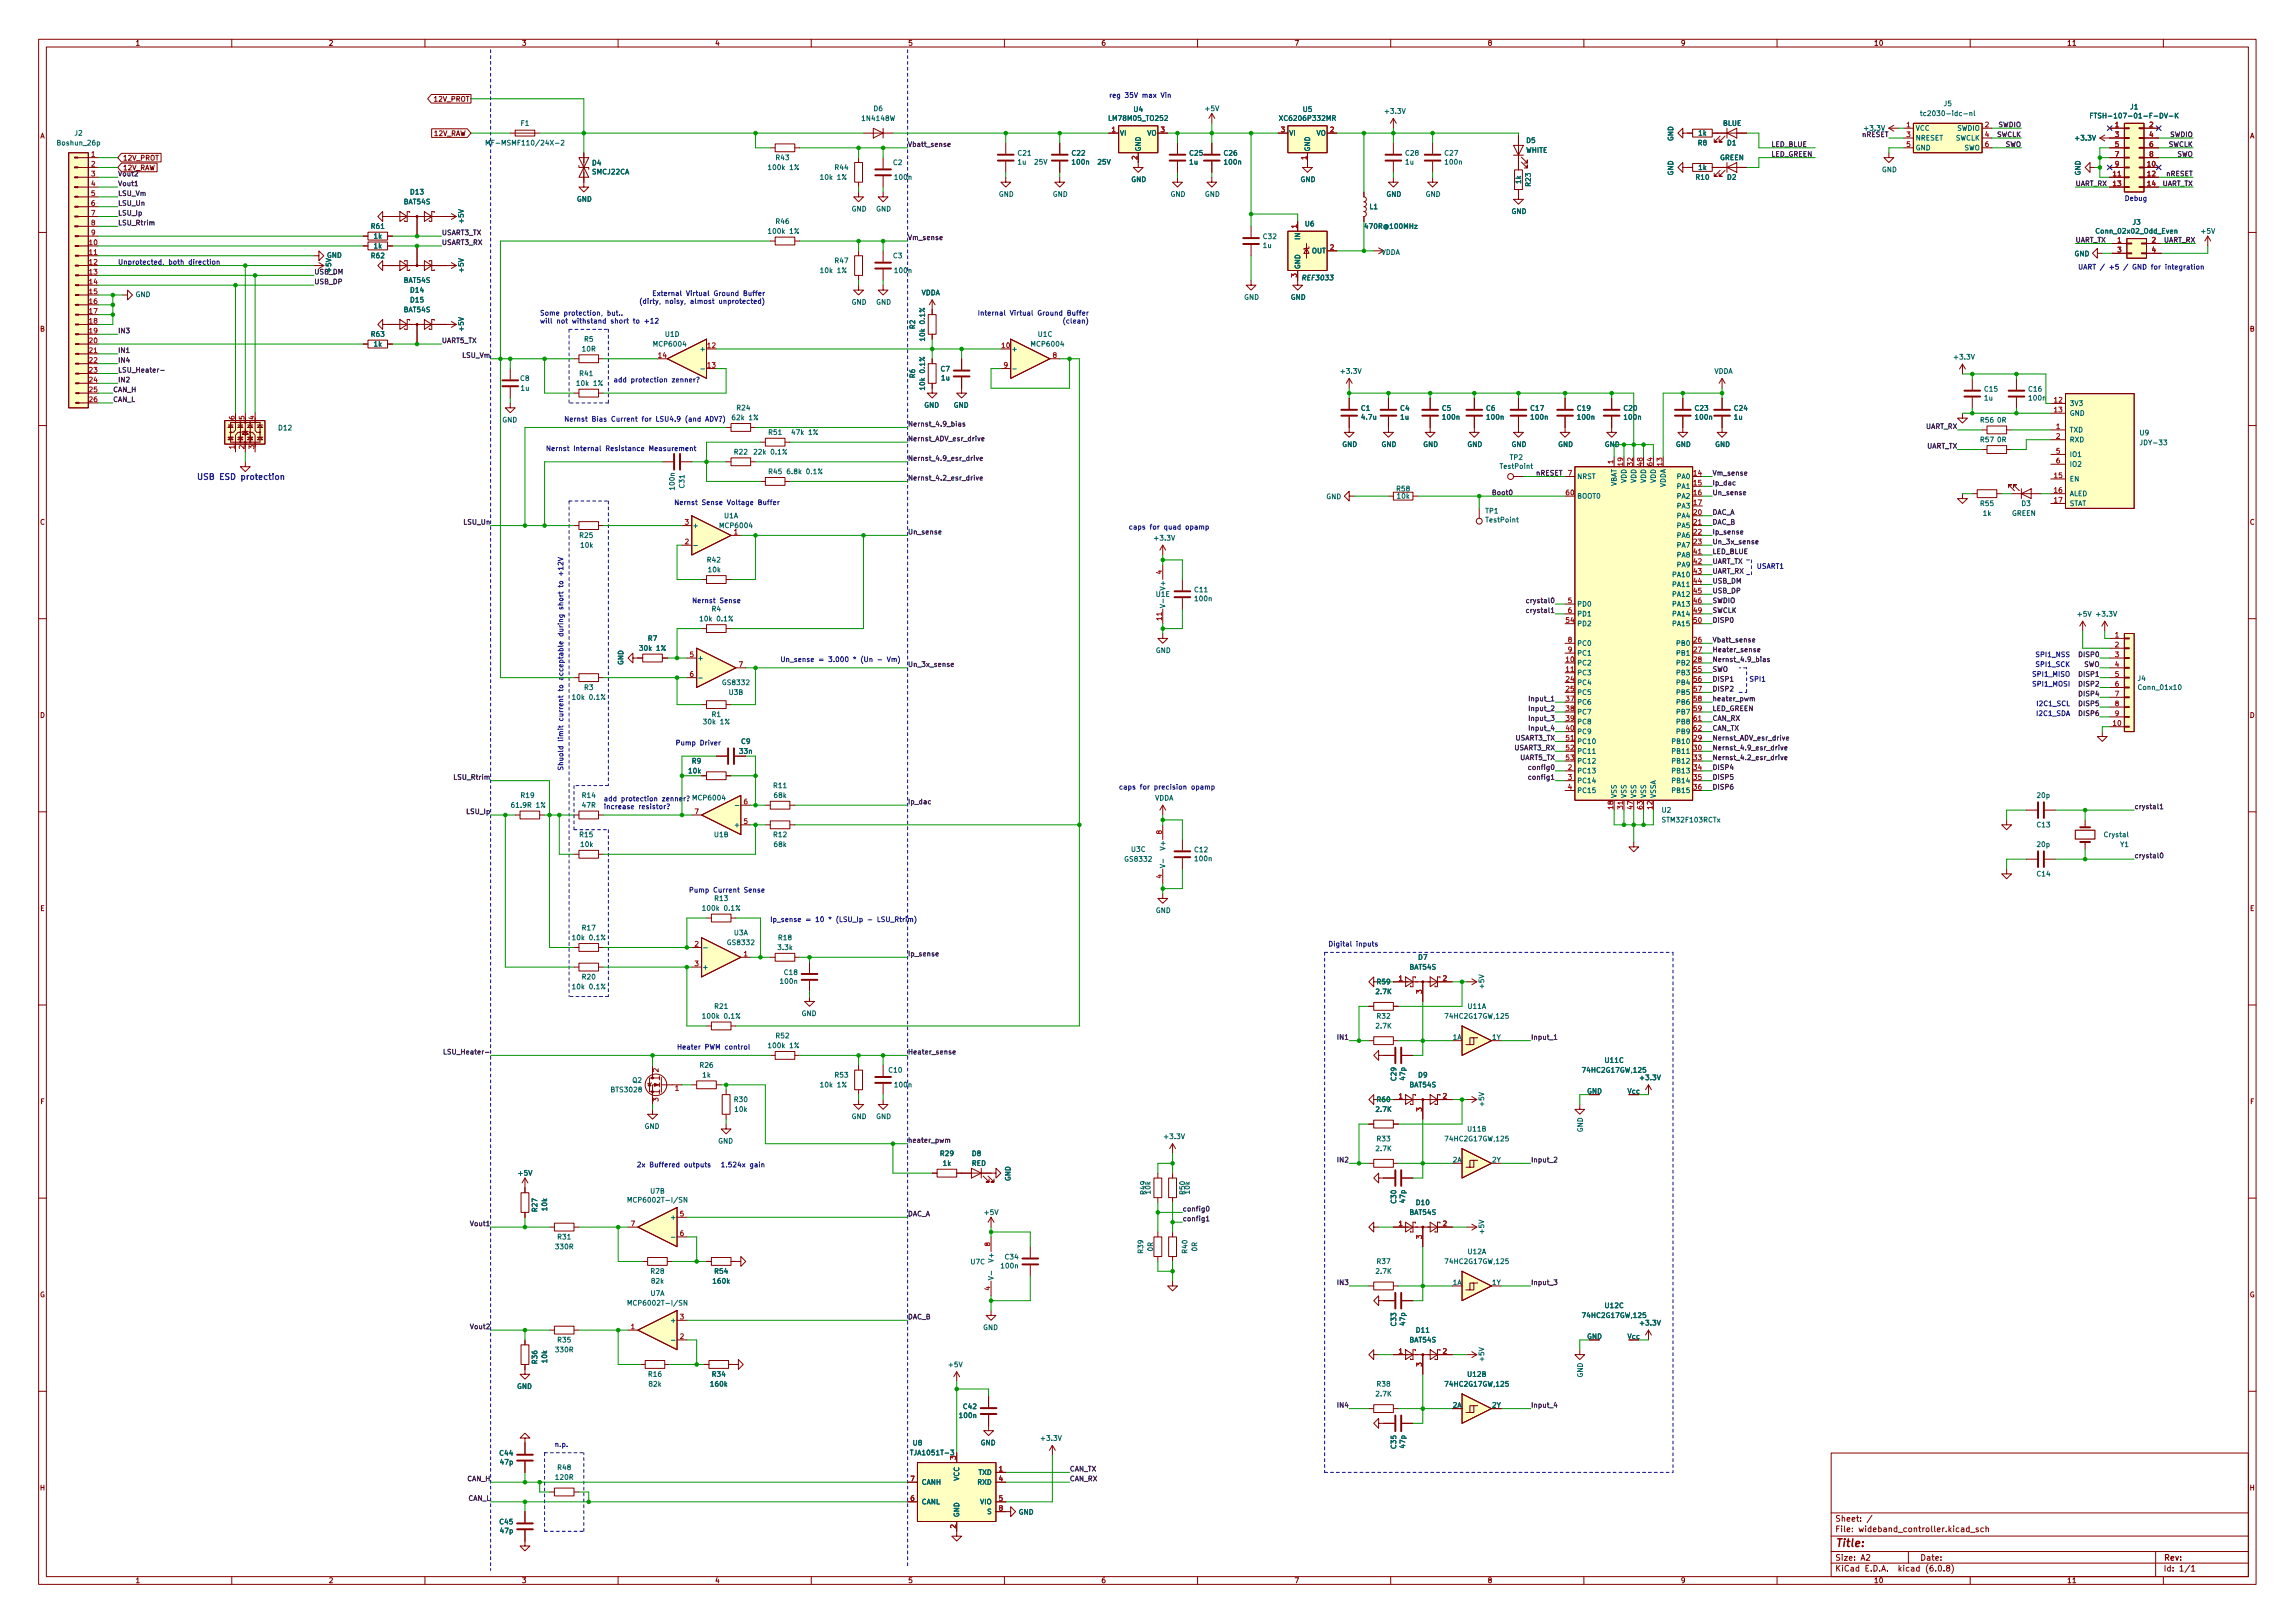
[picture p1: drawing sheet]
<svg xmlns="http://www.w3.org/2000/svg" width="594mm" height="420mm" viewBox="0 0 594 420" stroke-linecap="round" stroke-linejoin="round" font-family="sans-serif">
<defs><g id="words">
<text font-size="2.8" fill="#840000" x="475" y="400.5">Title:</text>
<text font-size="2.1" fill="#0000c2" x="50.8" y="124.2">USB ESD protection</text>
<g font-size="2.1" fill="#840000">
<text x="475" y="393.9">Sheet: /</text>
<text x="475" y="396.6">File: wideband_controller.kicad_sch</text>
<text x="475" y="406.8">KiCad E.D.A. kicad (6.0.8)</text>
<text x="475" y="404">Size: A2</text>
<text x="497" y="404">Date:</text>
<text x="560" y="404">Rev:</text>
<text x="560" y="406.8">Id: 1/1</text>
</g>
<g font-size="1.8" fill="#840000">
<text x="35" y="11.8">1</text>
<text x="85" y="11.8">2</text>
<text x="135" y="11.8">3</text>
<text x="185" y="11.8">4</text>
<text x="235" y="11.8">5</text>
<text x="285" y="11.8">6</text>
<text x="335" y="11.8">7</text>
<text x="385" y="11.8">8</text>
<text x="435" y="11.8">9</text>
<text x="485" y="11.8">10</text>
<text x="535" y="11.8">11</text>
<text x="112.6" y="26.3">12V_PROT</text>
<text x="10.3" y="35.8">A</text>
<text x="112.3" y="35.2">12V_RAW</text>
<text x="582.4" y="35.8">A</text>
<text x="31.7" y="41.5">12V_PROT</text>
<text x="31.7" y="44.1">12V_RAW</text>
<text x="10.3" y="85.8">B</text>
<text x="582.4" y="85.8">B</text>
<text x="10.3" y="135.8">C</text>
<text x="582.4" y="135.8">C</text>
<text x="10.3" y="185.8">D</text>
<text x="582.4" y="185.8">D</text>
<text x="10.4" y="235.8">E</text>
<text x="582.4" y="235.8">E</text>
<text x="10.4" y="285.8">F</text>
<text x="582.5" y="285.8">F</text>
<text x="10.3" y="335.8">G</text>
<text x="582.3" y="335.8">G</text>
<text x="10.3" y="385.8">H</text>
<text x="582.4" y="385.8">H</text>
<text x="35" y="409.8">1</text>
<text x="85" y="409.8">2</text>
<text x="135" y="409.8">3</text>
<text x="185" y="409.8">4</text>
<text x="235" y="409.8">5</text>
<text x="285" y="409.8">6</text>
<text x="335" y="409.8">7</text>
<text x="385" y="409.8">8</text>
<text x="435" y="409.8">9</text>
<text x="485" y="409.8">10</text>
<text x="535" y="409.8">11</text>
</g>
<g font-size="1.8" fill="#006464">
<text x="226.2" y="28.7">D6</text>
<text x="293.5" y="28.9">U4</text>
<text x="312.1" y="28.7">+5V</text>
<text x="337.3" y="28.9">U5</text>
<text x="358.7" y="29.4">+3.3V</text>
<text x="503.2" y="27.5">J5</text>
<text x="551.5" y="28.3">J1</text>
<text x="19.3" y="35.1">J2</text>
<text x="134.9" y="32.6">F1</text>
<text x="223.4" y="31.3">1N4148W</text>
<text x="287.5" y="31.3">LM78M05_TO252</text>
<text x="289.8" y="35.1">VI</text>
<text x="296.9" y="35.1">VO</text>
<text x="331.8" y="31.3">XC6206P332MR</text>
<text x="333.6" y="35.1">VI</text>
<text x="340.7" y="35.1">VO</text>
<text x="439.7" y="35.1">1k</text>
<text x="446" y="32.6">BLUE</text>
<text x="482.8" y="33.8">+3.3V</text>
<text x="495.8" y="33.8">VCC</text>
<text x="498.8" y="30">tc2030-idc-nl</text>
<text x="506.6" y="33.8">SWDIO</text>
<text x="543.8" y="30.6">FTSH-107-01-F-DV-K</text>
<text x="15" y="37.6">Boshun_26p</text>
<text x="127.6" y="37.6">MF-MSMF110/24X-2</text>
<text x="200.9" y="41.4">R43</text>
<text x="263.6" y="40.3">C21</text>
<text x="277.5" y="40.3">C22</text>
<text x="295.3" y="39.3" transform="rotate(-90 295.3 39.3)">GND</text>
<text x="308" y="40.3">C25</text>
<text x="316.9" y="40.3">C26</text>
<text x="339.1" y="39.3" transform="rotate(-90 339.1 39.3)">GND</text>
<text x="363.9" y="40.3">C28</text>
<text x="374.1" y="40.3">C27</text>
<text x="395" y="39.5">WHITE</text>
<text x="395.2" y="37">D5</text>
<text x="433.1" y="36.6" transform="rotate(-90 433.1 36.6)">GND</text>
<text x="439.6" y="37.6">R8</text>
<text x="445.2" y="41.4">GREEN</text>
<text x="447.1" y="37.6">D1</text>
<text x="495.8" y="36.4">NRESET</text>
<text x="495.8" y="38.9">GND</text>
<text x="506.1" y="36.4">SWCLK</text>
<text x="508.3" y="38.9">SWO</text>
<text x="537.4" y="36.4">+3.3V</text>
<text x="153.3" y="42.8">D4</text>
<text x="153.3" y="45.1">SMCJ22CA</text>
<text x="199.3" y="44">100k 1%</text>
<text x="212.7" y="46.5">10k 1%</text>
<text x="216.2" y="44">R44</text>
<text x="231.2" y="42.7">C2</text>
<text x="231.7" y="46.5">100n</text>
<text x="264.2" y="42.6">1u 25V</text>
<text x="278.4" y="42.6">100n 25V</text>
<text x="292.8" y="47.1">GND</text>
<text x="307.9" y="42.6">1u</text>
<text x="317.1" y="42.6">100n</text>
<text x="336.6" y="47.1">GND</text>
<text x="363.8" y="42.6">1u</text>
<text x="374.2" y="42.6">100n</text>
<text x="393.7" y="47.5" transform="rotate(-90 393.7 47.5)">1k</text>
<text x="433.1" y="45.4" transform="rotate(-90 433.1 45.4)">GND</text>
<text x="439.1" y="46.5">R10</text>
<text x="439.7" y="44">1k</text>
<text x="447.1" y="46.5">D2</text>
<text x="487.1" y="44.6">GND</text>
<text x="538.5" y="45.4" transform="rotate(-90 538.5 45.4)">GND</text>
<text x="104.6" y="52.9">BAT54S</text>
<text x="106.3" y="50.3">D13</text>
<text x="149.3" y="52.2">GND</text>
<text x="258.5" y="50.9">GND</text>
<text x="272.5" y="50.9">GND</text>
<text x="303" y="50.9">GND</text>
<text x="311.9" y="50.9">GND</text>
<text x="358.8" y="50.9">GND</text>
<text x="369" y="50.9">GND</text>
<text x="396.2" y="48.1" transform="rotate(-90 396.2 48.1)">R23</text>
<text x="96.2" y="59.2">R61</text>
<text x="120" y="57.6" transform="rotate(-90 120 57.6)">+5V</text>
<text x="200.9" y="58">R46</text>
<text x="220.4" y="54.7">GND</text>
<text x="226.8" y="54.7">GND</text>
<text x="337.9" y="58.6">U6</text>
<text x="353.8" y="59.2">470R@100MHz</text>
<text x="354.6" y="54.1">L1</text>
<text x="391.2" y="55.4">GND</text>
<text x="552.1" y="58.2">J3</text>
<text x="96.8" y="64.3">1k</text>
<text x="96.8" y="61.8">1k</text>
<text x="199.3" y="60.5">100k 1%</text>
<text x="327" y="64.2">1u</text>
<text x="327.1" y="61.9">C32</text>
<text x="336.5" y="61.9" transform="rotate(-90 336.5 61.9)">IN</text>
<text x="339.5" y="65.6">OUT</text>
<text x="357.5" y="66">VDDA</text>
<text x="543" y="60.5">Conn_02x02_Odd_Even</text>
<text x="569.9" y="60.5">+5V</text>
<text x="84.6" y="66.7">GND</text>
<text x="85.7" y="70.3" transform="rotate(-90 85.7 70.3)">+5V</text>
<text x="96.2" y="66.8">R62</text>
<text x="120" y="70.3" transform="rotate(-90 120 70.3)">+5V</text>
<text x="212.7" y="70.7">10k 1%</text>
<text x="216.2" y="68.1">R47</text>
<text x="231.2" y="66.8">C3</text>
<text x="231.7" y="70.7">100n</text>
<text x="336.5" y="69.8" transform="rotate(-90 336.5 69.8)">GND</text>
<text x="537" y="66.3">GND</text>
<text x="35.1" y="76.9">GND</text>
<text x="104.6" y="73.2">BAT54S</text>
<text x="106.3" y="75.7">D14</text>
<text x="238.4" y="76.4">VDDA</text>
<text x="322" y="77.6">GND</text>
<text x="334.1" y="77.6">GND</text>
<text x="337.5" y="72.6">REF3033</text>
<text x="104.6" y="80.8">BAT54S</text>
<text x="106.3" y="78.3">D15</text>
<text x="220.4" y="78.9">GND</text>
<text x="226.8" y="78.9">GND</text>
<text x="96.2" y="87.2">R63</text>
<text x="96.8" y="89.7">1k</text>
<text x="120" y="85.6" transform="rotate(-90 120 85.6)">+5V</text>
<text x="151.3" y="88.4">R5</text>
<text x="169.4" y="89.7">MCP6004</text>
<text x="172.2" y="87.2">U1D</text>
<text x="236.9" y="85.1" transform="rotate(-90 236.9 85.1)">R2</text>
<text x="239.4" y="87.7" transform="rotate(-90 239.4 87.7)">10k 0.1%</text>
<text x="267.2" y="89.7">MCP6004</text>
<text x="268.7" y="87.2">U1C</text>
<text x="150.8" y="91">10R</text>
<text x="181.7" y="91">+</text>
<text x="261.7" y="91">+</text>
<text x="506" y="93.1">+3.3V</text>
<text x="134.7" y="98.6">C8</text>
<text x="134.9" y="101.1">1u</text>
<text x="149.6" y="99.9">10k 1%</text>
<text x="150.1" y="97.3">R41</text>
<text x="236.9" y="97.8" transform="rotate(-90 236.9 97.8)">R6</text>
<text x="239.4" y="100.4" transform="rotate(-90 239.4 100.4)">10k 0.1%</text>
<text x="243.5" y="96.2">C7</text>
<text x="243.7" y="98.5">1u</text>
<text x="347.3" y="96.7">+3.3V</text>
<text x="443.6" y="96.7">VDDA</text>
<text x="513.8" y="101.4">C15</text>
<text x="525.2" y="101.4">C16</text>
<text x="190.8" y="106.2">R24</text>
<text x="239.2" y="105.5">GND</text>
<text x="246.8" y="105.5">GND</text>
<text x="352.4" y="106.3">C1</text>
<text x="362.5" y="106.3">C4</text>
<text x="373.3" y="106.3">C5</text>
<text x="384.7" y="106.3">C6</text>
<text x="396.3" y="106.3">C17</text>
<text x="408.4" y="106.3">C19</text>
<text x="420.4" y="106.3">C20</text>
<text x="438.8" y="106.3">C23</text>
<text x="449" y="106.3">C24</text>
<text x="513.7" y="103.7">1u</text>
<text x="525.3" y="103.7">100n</text>
<text x="535.7" y="105.1">3V3</text>
<text x="535.7" y="107.6">GND</text>
<text x="72.2" y="111.4">D12</text>
<text x="130" y="109.3">GND</text>
<text x="189.8" y="108.8">62k 1%</text>
<text x="199" y="112.6">R51</text>
<text x="205.3" y="112.6">47k 1%</text>
<text x="352.6" y="108.6">4.7u</text>
<text x="362.6" y="108.6">1u</text>
<text x="373.6" y="108.6">100n</text>
<text x="385" y="108.6">100n</text>
<text x="396.4" y="108.6">100n</text>
<text x="408.5" y="108.6">100n</text>
<text x="420.6" y="108.6">100n</text>
<text x="439" y="108.6">100n</text>
<text x="448.9" y="108.6">1u</text>
<text x="512.7" y="109.4">R56</text>
<text x="517" y="109.4">0R</text>
<text x="535.7" y="111.9">TXD</text>
<text x="553.9" y="112.7">U9</text>
<text x="190.1" y="117.6">R22</text>
<text x="195.7" y="117.6">22k 0.1%</text>
<text x="347.4" y="115.7">GND</text>
<text x="357.6" y="115.7">GND</text>
<text x="368.4" y="115.7">GND</text>
<text x="379.8" y="115.7">GND</text>
<text x="390.9" y="119">TP2</text>
<text x="391.2" y="115.7">GND</text>
<text x="403.3" y="115.7">GND</text>
<text x="415.4" y="115.7">GND</text>
<text x="433.8" y="115.7">GND</text>
<text x="443.9" y="115.7">GND</text>
<text x="512.7" y="114.5">R57</text>
<text x="517" y="114.5">0R</text>
<text x="535.7" y="114.5">RXD</text>
<text x="535.7" y="118.3">IO1</text>
<text x="554.5" y="115.2">JDY-33</text>
<text x="199" y="122.7">R45</text>
<text x="204.3" y="122.7">6.8k 0.1%</text>
<text x="388.5" y="121.4">TestPoint</text>
<text x="408.2" y="124">NRST</text>
<text x="421" y="125.1" transform="rotate(-90 421 125.1)">VDD</text>
<text x="423.5" y="125.1" transform="rotate(-90 423.5 125.1)">VDD</text>
<text x="426.1" y="125.1" transform="rotate(-90 426.1 125.1)">VDD</text>
<text x="428.6" y="125.1" transform="rotate(-90 428.6 125.1)">VDD</text>
<text x="434.2" y="124">PA0</text>
<text x="535.7" y="124.6">EN</text>
<text x="535.7" y="120.8">IO2</text>
<text x="174.6" y="126.6" transform="rotate(-90 174.6 126.6)">100n</text>
<text x="177.2" y="126.3" transform="rotate(-90 177.2 126.3)">C31</text>
<text x="343.3" y="129.2">GND</text>
<text x="361.6" y="127.2">R58</text>
<text x="361.7" y="129.1">10k</text>
<text x="408.2" y="129.1">BOOT0</text>
<text x="418.5" y="126.1" transform="rotate(-90 418.5 126.1)">VBAT</text>
<text x="431.2" y="126.3" transform="rotate(-90 431.2 126.3)">VDDA</text>
<text x="434.2" y="126.5">PA1</text>
<text x="434.2" y="129.1">PA2</text>
<text x="434.2" y="131.6">PA3</text>
<text x="512.7" y="131">R55</text>
<text x="523.3" y="131">D3</text>
<text x="535.7" y="128.4">ALED</text>
<text x="535.7" y="131">STAT</text>
<text x="179.2" y="136.7">+</text>
<text x="186.6" y="136.7">MCP6004</text>
<text x="187.5" y="134.2">U1A</text>
<text x="384.6" y="132.9">TP1</text>
<text x="384.8" y="135.2">TestPoint</text>
<text x="434.2" y="134.2">PA4</text>
<text x="434.2" y="136.7">PA5</text>
<text x="513.4" y="133.5">1k</text>
<text x="520.7" y="133.5">GREEN</text>
<text x="150.1" y="139.2">R25</text>
<text x="150.4" y="141.8">10k</text>
<text x="299" y="139.9">+3.3V</text>
<text x="434.2" y="139.2">PA6</text>
<text x="434.2" y="141.8">PA7</text>
<text x="183.1" y="145.6">R42</text>
<text x="183.4" y="148.1">10k</text>
<text x="433.2" y="149.4">PA10</text>
<text x="434.2" y="144.3">PA8</text>
<text x="434.2" y="146.9">PA9</text>
<text x="299.3" y="154.5">U1E</text>
<text x="301.6" y="152.4" transform="rotate(-90 301.6 152.4)">V+</text>
<text x="309.3" y="153.3">C11</text>
<text x="309.4" y="155.6">100n</text>
<text x="433.2" y="151.9">PA11</text>
<text x="433.2" y="154.5">PA12</text>
<text x="181.7" y="160.8">10k 0.1%</text>
<text x="184.3" y="158.3">R4</text>
<text x="408.2" y="157">PD0</text>
<text x="408.2" y="159.6">PD1</text>
<text x="433.2" y="157">PA13</text>
<text x="433.2" y="159.6">PA14</text>
<text x="537.9" y="159.6">+5V</text>
<text x="542.9" y="159.6">+3.3V</text>
<text x="167.8" y="165.9">R7</text>
<text x="408.2" y="162.1">PD2</text>
<text x="408.2" y="167.2">PC0</text>
<text x="433.2" y="162.1">PA15</text>
<text x="434.2" y="167.2">PB0</text>
<text x="161.3" y="172.2" transform="rotate(-90 161.3 172.2)">GND</text>
<text x="165.9" y="168.4">30k 1%</text>
<text x="180.5" y="171">+</text>
<text x="299.2" y="169">GND</text>
<text x="408.2" y="172.3">PC2</text>
<text x="408.2" y="169.7">PC1</text>
<text x="434.2" y="169.7">PB1</text>
<text x="434.2" y="172.3">PB2</text>
<text x="151.3" y="178.6">R3</text>
<text x="187.3" y="177.3">GS8332</text>
<text x="188.7" y="179.9">U3B</text>
<text x="408.2" y="174.8">PC3</text>
<text x="408.2" y="177.3">PC4</text>
<text x="408.2" y="179.9">PC5</text>
<text x="434.2" y="174.8">PB3</text>
<text x="434.2" y="177.3">PB4</text>
<text x="434.2" y="179.9">PB5</text>
<text x="553.4" y="176.3">J4</text>
<text x="553.9" y="178.6">Conn_01x10</text>
<text x="148.7" y="181.1">10k 0.1%</text>
<text x="184.3" y="185.6">R1</text>
<text x="408.2" y="182.4">PC6</text>
<text x="408.2" y="185">PC7</text>
<text x="434.2" y="182.4">PB6</text>
<text x="434.2" y="185">PB7</text>
<text x="182.4" y="187.5">30k 1%</text>
<text x="408.2" y="187.5">PC8</text>
<text x="408.2" y="190">PC9</text>
<text x="434.2" y="187.5">PB8</text>
<text x="434.2" y="190">PB9</text>
<text x="179.2" y="197.7">R9</text>
<text x="191.5" y="195.1">33n</text>
<text x="191.9" y="192.6">C9</text>
<text x="408.2" y="192.6">PC10</text>
<text x="408.2" y="195.1">PC11</text>
<text x="408.2" y="197.7">PC12</text>
<text x="433.2" y="192.6">PB10</text>
<text x="433.2" y="195.1">PB11</text>
<text x="433.2" y="197.7">PB12</text>
<text x="178.3" y="200.2">10k</text>
<text x="408.2" y="200.2">PC13</text>
<text x="408.2" y="202.7">PC14</text>
<text x="433.2" y="200.2">PB13</text>
<text x="433.2" y="202.7">PB14</text>
<text x="132.8" y="209.1">61.9R 1%</text>
<text x="134.9" y="206.5">R19</text>
<text x="150.8" y="206.5">R14</text>
<text x="150.8" y="209.1">47R</text>
<text x="179.6" y="207.2">MCP6004</text>
<text x="200.3" y="204">R11</text>
<text x="200.5" y="206.5">68k</text>
<text x="298.9" y="207.2">VDDA</text>
<text x="408.2" y="205.3">PC15</text>
<text x="418.5" y="206.7" transform="rotate(-90 418.5 206.7)">VSS</text>
<text x="421" y="206.7" transform="rotate(-90 421 206.7)">VSS</text>
<text x="423.5" y="206.7" transform="rotate(-90 423.5 206.7)">VSS</text>
<text x="426.1" y="206.7" transform="rotate(-90 426.1 206.7)">VSS</text>
<text x="428.6" y="206.7" transform="rotate(-90 428.6 206.7)">VSSA</text>
<text x="433.2" y="205.3">PB15</text>
<text x="527.4" y="206.5">20p</text>
<text x="190.6" y="214.2">+</text>
<text x="430.2" y="210.4">U2</text>
<text x="430.6" y="212.9">STM32F103RCTx</text>
<text x="527.4" y="214.2">C13</text>
<text x="150.1" y="216.7">R15</text>
<text x="150.4" y="219.2">10k</text>
<text x="184.9" y="216.7">U1B</text>
<text x="200.3" y="216.7">R12</text>
<text x="200.5" y="219.2">68k</text>
<text x="292.9" y="220.5">U3C</text>
<text x="301.6" y="219.7" transform="rotate(-90 301.6 219.7)">V+</text>
<text x="309.3" y="220.6">C12</text>
<text x="527.4" y="219.2">20p</text>
<text x="544.8" y="216.7">Crystal</text>
<text x="548.9" y="219.2">Y1</text>
<text x="291.4" y="223.1">GS8332</text>
<text x="309.4" y="222.9">100n</text>
<text x="527.4" y="226.9">C14</text>
<text x="185.1" y="233.2">R13</text>
<text x="182.5" y="235.8">100k 0.1%</text>
<text x="299.2" y="236.3">GND</text>
<text x="148.7" y="243.4">10k 0.1%</text>
<text x="150.8" y="240.8">R17</text>
<text x="188.5" y="244.6">GS8332</text>
<text x="190" y="242.1">U3A</text>
<text x="201.5" y="245.9">3.3k</text>
<text x="201.6" y="243.4">R18</text>
<text x="181.7" y="251">+</text>
<text x="364.9" y="251">BAT54S</text>
<text x="367.2" y="248.5">D7</text>
<text x="148.7" y="256.1">10k 0.1%</text>
<text x="150.8" y="253.5">R20</text>
<text x="202.1" y="254.7">100n</text>
<text x="203.1" y="252.4">C18</text>
<text x="356.3" y="257.3">2.7K</text>
<text x="356.5" y="254.8">R59</text>
<text x="384.2" y="255.8" transform="rotate(-90 384.2 255.8)">+5V</text>
<text x="182.5" y="263.7">100k 0.1%</text>
<text x="185.1" y="261.2">R21</text>
<text x="207.5" y="263">GND</text>
<text x="356.5" y="263.7">R32</text>
<text x="374.6" y="263.7">74HC2G17GW,125</text>
<text x="380" y="261.2">U11A</text>
<text x="200.9" y="268.8">R52</text>
<text x="356.3" y="266.2">2.7K</text>
<text x="376.1" y="269.2">1A</text>
<text x="386.3" y="269.2">1Y</text>
<text x="199.3" y="271.3">100k 1%</text>
<text x="415.6" y="275.1">U11C</text>
<text x="163.7" y="280.3">Q2</text>
<text x="181.3" y="276.4">R26</text>
<text x="181.9" y="278.9">1k</text>
<text x="212.7" y="281.5">10k 1%</text>
<text x="216.2" y="278.9">R53</text>
<text x="230.1" y="277.7">C10</text>
<text x="231.7" y="281.5">100n</text>
<text x="361.4" y="279.7" transform="rotate(-90 361.4 279.7)">C29</text>
<text x="363.7" y="279.5" transform="rotate(-90 363.7 279.5)">47p</text>
<text x="364.9" y="281.5">BAT54S</text>
<text x="367.2" y="278.9">D9</text>
<text x="410.2" y="277.7">74HC2G17GW,125</text>
<text x="424.8" y="279.6">+3.3V</text>
<text x="158.4" y="282.7">BTS3028</text>
<text x="190.1" y="285.3">R30</text>
<text x="190.3" y="287.8">10k</text>
<text x="356.3" y="287.8">2.7K</text>
<text x="356.5" y="285.3">R60</text>
<text x="384.2" y="286.2" transform="rotate(-90 384.2 286.2)">+5V</text>
<text x="410.8" y="283.1">GND</text>
<text x="421.3" y="283.1">Vcc</text>
<text x="166.8" y="292.2">GND</text>
<text x="220.4" y="289.7">GND</text>
<text x="226.8" y="289.7">GND</text>
<text x="380" y="292.9">U11B</text>
<text x="409.7" y="293.2" transform="rotate(-90 409.7 293.2)">GND</text>
<text x="185.9" y="296">GND</text>
<text x="243.5" y="299.3">R29</text>
<text x="251.6" y="299.3">D8</text>
<text x="301.6" y="294.9">+3.3V</text>
<text x="356.3" y="298">2.7K</text>
<text x="356.5" y="295.4">R33</text>
<text x="374.6" y="295.4">74HC2G17GW,125</text>
<text x="134.3" y="304.3">+5V</text>
<text x="244.1" y="301.8">1k</text>
<text x="251.5" y="301.8">RED</text>
<text x="261.6" y="305.8" transform="rotate(-90 261.6 305.8)">GND</text>
<text x="376.1" y="300.9">2A</text>
<text x="386.3" y="300.9">2Y</text>
<text x="163.7" y="311.3">MCP6002T-I/SN</text>
<text x="168.4" y="309">U7B</text>
<text x="296.5" y="309.1" transform="rotate(-90 296.5 309.1)">R49</text>
<text x="297.8" y="309" transform="rotate(-90 297.8 309)">10k</text>
<text x="306.7" y="309.1" transform="rotate(-90 306.7 309.1)">R50</text>
<text x="308" y="309" transform="rotate(-90 308 309)">10k</text>
<text x="361.4" y="311.4" transform="rotate(-90 361.4 311.4)">C30</text>
<text x="363.7" y="311.3" transform="rotate(-90 363.7 311.3)">47p</text>
<text x="366.7" y="312">D10</text>
<text x="139.1" y="313.6" transform="rotate(-90 139.1 313.6)">R27</text>
<text x="141.6" y="313.3" transform="rotate(-90 141.6 313.3)">10k</text>
<text x="174.1" y="315.8">+</text>
<text x="254.9" y="314.5">+5V</text>
<text x="364.9" y="314.5">BAT54S</text>
<text x="143.9" y="323.4">330R</text>
<text x="144.4" y="320.8">R31</text>
<text x="298.4" y="323.9" transform="rotate(-90 298.4 323.9)">0R</text>
<text x="309.9" y="323.9" transform="rotate(-90 309.9 323.9)">0R</text>
<text x="384.2" y="319.3" transform="rotate(-90 384.2 319.3)">+5V</text>
<text x="168.6" y="329.7">R28</text>
<text x="185.1" y="329.7">R54</text>
<text x="251.3" y="327.3">U7C</text>
<text x="257.2" y="326.4" transform="rotate(-90 257.2 326.4)">V+</text>
<text x="259.3" y="328.3">100n</text>
<text x="260.2" y="326">C34</text>
<text x="295.9" y="324.4" transform="rotate(-90 295.9 324.4)">R39</text>
<text x="307.3" y="324.4" transform="rotate(-90 307.3 324.4)">R40</text>
<text x="356.3" y="329.7">2.7K</text>
<text x="356.5" y="327.2">R37</text>
<text x="374.6" y="327.2">74HC2G17GW,125</text>
<text x="380" y="324.7">U12A</text>
<text x="168.4" y="335.4">U7A</text>
<text x="168.7" y="332.3">82k</text>
<text x="184.7" y="332.3">160k</text>
<text x="376.1" y="332.7">1A</text>
<text x="386.3" y="332.7">1Y</text>
<text x="163.7" y="338">MCP6002T-I/SN</text>
<text x="410.2" y="341.2">74HC2G17GW,125</text>
<text x="415.6" y="338.6">U12C</text>
<text x="144.4" y="347.5">R35</text>
<text x="174.1" y="342.4">+</text>
<text x="254.4" y="344.3">GND</text>
<text x="361.4" y="343.2" transform="rotate(-90 361.4 343.2)">C33</text>
<text x="363.7" y="343" transform="rotate(-90 363.7 343)">47p</text>
<text x="364.9" y="347.5">BAT54S</text>
<text x="366.7" y="345">D11</text>
<text x="410.8" y="346.6">GND</text>
<text x="421.3" y="346.6">Vcc</text>
<text x="424.8" y="343.1">+3.3V</text>
<text x="139.1" y="353" transform="rotate(-90 139.1 353)">R36</text>
<text x="141.6" y="352.7" transform="rotate(-90 141.6 352.7)">10k</text>
<text x="143.9" y="350.1">330R</text>
<text x="245.7" y="353.9">+5V</text>
<text x="384.2" y="352.3" transform="rotate(-90 384.2 352.3)">+5V</text>
<text x="133.8" y="359.5">GND</text>
<text x="167.9" y="356.4">R16</text>
<text x="168.1" y="358.9">82k</text>
<text x="184.1" y="358.9">160k</text>
<text x="184.4" y="356.4">R34</text>
<text x="356.5" y="358.9">R38</text>
<text x="374.6" y="358.9">74HC2G17GW,125</text>
<text x="380" y="356.4">U12B</text>
<text x="409.7" y="356.7" transform="rotate(-90 409.7 356.7)">GND</text>
<text x="249.4" y="364.8">C42</text>
<text x="356.3" y="361.5">2.7K</text>
<text x="376.1" y="364.4">2A</text>
<text x="386.3" y="364.4">2Y</text>
<text x="248.5" y="367.1">100n</text>
<text x="129.4" y="376.8">C44</text>
<text x="236.3" y="376.7">TJA1051T-3</text>
<text x="236.4" y="374.2">U8</text>
<text x="253.8" y="374.1">GND</text>
<text x="269.7" y="373">+3.3V</text>
<text x="361.4" y="374.9" transform="rotate(-90 361.4 374.9)">C35</text>
<text x="363.7" y="374.8" transform="rotate(-90 363.7 374.8)">47p</text>
<text x="129.6" y="379.1">47p</text>
<text x="143.9" y="383.1">120R</text>
<text x="144.4" y="380.5">R48</text>
<text x="248.3" y="383.4" transform="rotate(-90 248.3 383.4)">VCC</text>
<text x="253.3" y="381.8">TXD</text>
<text x="238.5" y="389.4">CANL</text>
<text x="238.5" y="384.3">CANH</text>
<text x="253.1" y="384.3">RXD</text>
<text x="253.7" y="389.4">VIO</text>
<text x="129.4" y="394.6">C45</text>
<text x="248.3" y="392.9" transform="rotate(-90 248.3 392.9)">GND</text>
<text x="255.6" y="392">S</text>
<text x="263.6" y="392.1">GND</text>
<text x="129.6" y="396.9">47p</text>
</g>
<g font-size="1.8" fill="#0000c2">
<text x="287" y="25.3">reg 35V max Vin</text>
<text x="549.9" y="52">Debug</text>
<text x="30.5" y="68.5">Unprotected, both direction</text>
<text x="537.8" y="69.8">UART / +5 / GND for integration</text>
<text x="172.6" y="76.6">External Virtual Ground Buffer</text>
<text x="139.7" y="81.7">Some protection, but..</text>
<text x="139.7" y="83.7">will not withstand short to +12</text>
<text x="170.1" y="78.6">(dirty, noisy, almost unprotected)</text>
<text x="257" y="81.7">Internal Virtual Ground Buffer</text>
<text x="276.2" y="83.7">(clean)</text>
<text x="158.7" y="99">add protection zenner?</text>
<text x="151.8" y="109.1">Nernst Bias Current for LSU4.9 (and ADV?)</text>
<text x="146.1" y="116.7">Nernst Internal Resistance Measurement</text>
<text x="178" y="130.7">Nernst Sense Voltage Buffer</text>
<text x="292.1" y="137.1">caps for quad opamp</text>
<text x="454.7" y="147.2">USART1</text>
<text x="179.1" y="156.1">Nernst Sense</text>
<text x="201.9" y="171.4">Un_sense = 3.000 * (Un - Vm)</text>
<text x="527.4" y="172.6">SPI1_SCK</text>
<text x="527.5" y="170.1">SPI1_NSS</text>
<text x="453.4" y="176.4">SPI1</text>
<text x="526.6" y="175.2">SPI1_MISO</text>
<text x="526.6" y="177.7">SPI1_MOSI</text>
<text x="527.5" y="185.3">I2C1_SDA</text>
<text x="527.7" y="182.8">I2C1_SCL</text>
<text x="176.2" y="192.9">Pump Driver</text>
<text x="145.8" y="199.6" transform="rotate(-90 145.8 199.6)">Shuold limit current to acceptable during short to +12V</text>
<text x="156.2" y="207.4">add protection zenner?</text>
<text x="156.2" y="209.5">increase resistor?</text>
<text x="289.6" y="204.4">caps for precision opamp</text>
<text x="180.6" y="231">Pump Current Sense</text>
<text x="206.3" y="238.7">Ip_sense = 10 * (LSU_Ip - LSU_Rtrim)</text>
<text x="345.7" y="245">Digital inputs</text>
<text x="177.5" y="271.7">Heater PWM control</text>
<text x="167.4" y="302.2">2x Buffered outputs</text>
<text x="188.6" y="302.2">1.524x gain</text>
<text x="143.5" y="374.6">n.p.</text>
</g>
<g font-size="1.8" fill="#a90000">
<text x="287.8" y="34.2">1</text>
<text x="300.5" y="34.2">3</text>
<text x="331.6" y="34.2">3</text>
<text x="344.3" y="34.2">2</text>
<text x="493.5" y="32.9">1</text>
<text x="493.5" y="35.5">3</text>
<text x="513.9" y="32.9">2</text>
<text x="513.9" y="35.5">4</text>
<text x="547.5" y="32.9">1</text>
<text x="547.5" y="35.5">3</text>
<text x="556.4" y="32.9">2</text>
<text x="556.4" y="35.5">4</text>
<text x="23.6" y="40.6">1</text>
<text x="294.4" y="41.3" transform="rotate(-90 294.4 41.3)">2</text>
<text x="338.2" y="41.3" transform="rotate(-90 338.2 41.3)">1</text>
<text x="493.5" y="38">5</text>
<text x="513.9" y="38">6</text>
<text x="547.5" y="38">5</text>
<text x="547.5" y="40.6">7</text>
<text x="556.4" y="38">6</text>
<text x="556.4" y="40.6">8</text>
<text x="23.6" y="43.1">2</text>
<text x="23.6" y="45.6">3</text>
<text x="547" y="45.6">11</text>
<text x="547.5" y="43.1">9</text>
<text x="555.9" y="43.1">10</text>
<text x="555.9" y="45.6">12</text>
<text x="23.6" y="48.2">4</text>
<text x="23.6" y="50.7">5</text>
<text x="23.6" y="53.3">6</text>
<text x="547" y="48.2">13</text>
<text x="555.9" y="48.2">14</text>
<text x="23.6" y="55.8">7</text>
<text x="23.6" y="58.3">8</text>
<text x="335.7" y="59.1" transform="rotate(-90 335.7 59.1)">1</text>
<text x="23.1" y="63.4">10</text>
<text x="23.1" y="66">11</text>
<text x="23.6" y="60.9">9</text>
<text x="344.3" y="64.7">2</text>
<text x="548.1" y="62.8">1</text>
<text x="548.1" y="65.3">3</text>
<text x="557" y="62.8">2</text>
<text x="557" y="65.3">4</text>
<text x="23.1" y="68.5">12</text>
<text x="23.1" y="71">13</text>
<text x="335.7" y="71.8" transform="rotate(-90 335.7 71.8)">3</text>
<text x="23.1" y="73.6">14</text>
<text x="23.1" y="76.1">15</text>
<text x="23.1" y="78.7">16</text>
<text x="23.1" y="81.2">17</text>
<text x="23.1" y="83.7">18</text>
<text x="23.1" y="86.3">19</text>
<text x="23.1" y="88.8">20</text>
<text x="23.1" y="91.4">21</text>
<text x="23.1" y="93.9">22</text>
<text x="170.5" y="92.6">14</text>
<text x="183.2" y="90.1">12</text>
<text x="183.2" y="95.2">13</text>
<text x="259.4" y="90.1">10</text>
<text x="259.9" y="95.2">9</text>
<text x="272.6" y="92.6">8</text>
<text x="23.1" y="96.4">23</text>
<text x="23.1" y="99">24</text>
<text x="23.1" y="101.5">25</text>
<text x="23.1" y="104.1">26</text>
<text x="531.8" y="104.2">12</text>
<text x="531.8" y="106.7">13</text>
<text x="60.7" y="108.6" transform="rotate(-90 60.7 108.6)">6</text>
<text x="63.2" y="108.6" transform="rotate(-90 63.2 108.6)">5</text>
<text x="65.8" y="108.6" transform="rotate(-90 65.8 108.6)">4</text>
<text x="532.3" y="111">1</text>
<text x="532.3" y="113.6">2</text>
<text x="60.7" y="116.2" transform="rotate(-90 60.7 116.2)">1</text>
<text x="63.2" y="116.2" transform="rotate(-90 63.2 116.2)">2</text>
<text x="65.8" y="116.2" transform="rotate(-90 65.8 116.2)">3</text>
<text x="532.3" y="117.4">5</text>
<text x="532.3" y="119.9">6</text>
<text x="405.9" y="123.1">7</text>
<text x="417.6" y="120" transform="rotate(-90 417.6 120)">1</text>
<text x="420.1" y="120.5" transform="rotate(-90 420.1 120.5)">19</text>
<text x="422.7" y="120.5" transform="rotate(-90 422.7 120.5)">32</text>
<text x="425.2" y="120.5" transform="rotate(-90 425.2 120.5)">48</text>
<text x="427.7" y="120.5" transform="rotate(-90 427.7 120.5)">64</text>
<text x="430.3" y="120.5" transform="rotate(-90 430.3 120.5)">13</text>
<text x="438.4" y="123.1">14</text>
<text x="438.4" y="125.6">15</text>
<text x="531.8" y="123.7">15</text>
<text x="405.4" y="128.2">60</text>
<text x="438.4" y="128.2">16</text>
<text x="438.4" y="130.7">17</text>
<text x="531.8" y="127.6">16</text>
<text x="531.8" y="130.1">17</text>
<text x="177.3" y="135.8">3</text>
<text x="438.4" y="133.3">20</text>
<text x="438.4" y="135.8">21</text>
<text x="177.3" y="140.9">2</text>
<text x="190" y="138.3">1</text>
<text x="438.4" y="138.3">22</text>
<text x="438.4" y="140.9">23</text>
<text x="438.4" y="143.4">41</text>
<text x="300.7" y="148.6" transform="rotate(-90 300.7 148.6)">4</text>
<text x="438.4" y="146">42</text>
<text x="438.4" y="148.5">43</text>
<text x="438.4" y="151">44</text>
<text x="438.4" y="153.6">45</text>
<text x="300.7" y="160.5" transform="rotate(-90 300.7 160.5)">11</text>
<text x="405.4" y="161.2">54</text>
<text x="405.9" y="156.1">5</text>
<text x="405.9" y="158.7">6</text>
<text x="438.4" y="156.1">46</text>
<text x="438.4" y="158.7">49</text>
<text x="438.4" y="161.2">50</text>
<text x="405.9" y="166.3">8</text>
<text x="438.4" y="166.3">26</text>
<text x="547.5" y="165">1</text>
<text x="547.5" y="167.6">2</text>
<text x="178.6" y="170.1">5</text>
<text x="191.3" y="172.6">7</text>
<text x="405.4" y="171.4">10</text>
<text x="405.4" y="173.9">11</text>
<text x="405.9" y="168.8">9</text>
<text x="438.4" y="168.8">27</text>
<text x="438.4" y="171.4">28</text>
<text x="438.4" y="173.9">55</text>
<text x="547.5" y="170.1">3</text>
<text x="547.5" y="172.6">4</text>
<text x="178.6" y="175.2">6</text>
<text x="405.4" y="176.4">24</text>
<text x="405.4" y="179">25</text>
<text x="438.4" y="176.4">56</text>
<text x="438.4" y="179">57</text>
<text x="547.5" y="175.2">5</text>
<text x="547.5" y="177.7">6</text>
<text x="405.4" y="181.5">37</text>
<text x="405.4" y="184.1">38</text>
<text x="438.4" y="181.5">58</text>
<text x="438.4" y="184.1">59</text>
<text x="547.5" y="180.3">7</text>
<text x="547.5" y="182.8">8</text>
<text x="547.5" y="185.3">9</text>
<text x="405.4" y="186.6">39</text>
<text x="405.4" y="189.1">40</text>
<text x="405.4" y="191.7">51</text>
<text x="438.4" y="191.7">29</text>
<text x="438.4" y="186.6">61</text>
<text x="438.4" y="189.1">62</text>
<text x="547" y="187.9">10</text>
<text x="405.4" y="194.2">52</text>
<text x="405.4" y="196.8">53</text>
<text x="438.4" y="194.2">30</text>
<text x="438.4" y="196.8">33</text>
<text x="405.9" y="199.3">2</text>
<text x="405.9" y="201.8">3</text>
<text x="438.4" y="199.3">34</text>
<text x="438.4" y="201.8">35</text>
<text x="192.5" y="208.2">6</text>
<text x="405.9" y="204.4">4</text>
<text x="417.6" y="209.4" transform="rotate(-90 417.6 209.4)">18</text>
<text x="420.1" y="209.4" transform="rotate(-90 420.1 209.4)">31</text>
<text x="422.7" y="209.4" transform="rotate(-90 422.7 209.4)">47</text>
<text x="425.2" y="209.4" transform="rotate(-90 425.2 209.4)">63</text>
<text x="427.7" y="209.4" transform="rotate(-90 427.7 209.4)">12</text>
<text x="438.4" y="204.4">36</text>
<text x="179.8" y="210.7">7</text>
<text x="192.5" y="213.3">5</text>
<text x="300.7" y="215.9" transform="rotate(-90 300.7 215.9)">8</text>
<text x="300.7" y="227.4" transform="rotate(-90 300.7 227.4)">4</text>
<text x="179.8" y="245">2</text>
<text x="179.8" y="250.1">3</text>
<text x="192.5" y="247.6">1</text>
<text x="362.1" y="253.9">1</text>
<text x="368" y="257.2" transform="rotate(-90 368 257.2)">3</text>
<text x="373.5" y="253.9">2</text>
<text x="170.4" y="277.5" transform="rotate(-90 170.4 277.5)">2</text>
<text x="170.4" y="285.1" transform="rotate(-90 170.4 285.1)">3</text>
<text x="174.8" y="282.4">1</text>
<text x="362.1" y="284.4">1</text>
<text x="368" y="287.7" transform="rotate(-90 368 287.7)">3</text>
<text x="373.5" y="284.4">2</text>
<text x="163.3" y="317.4">7</text>
<text x="176" y="314.9">5</text>
<text x="362.1" y="317.4">1</text>
<text x="373.5" y="317.4">2</text>
<text x="176" y="320">6</text>
<text x="256.3" y="322.6" transform="rotate(-90 256.3 322.6)">8</text>
<text x="368" y="320.7" transform="rotate(-90 368 320.7)">3</text>
<text x="256.3" y="334" transform="rotate(-90 256.3 334)">4</text>
<text x="176" y="341.5">3</text>
<text x="163.3" y="344.1">1</text>
<text x="176" y="346.6">2</text>
<text x="362.1" y="350.4">1</text>
<text x="368" y="353.7" transform="rotate(-90 368 353.7)">3</text>
<text x="373.5" y="350.4">2</text>
<text x="247.4" y="377.9" transform="rotate(-90 247.4 377.9)">3</text>
<text x="235.7" y="383.5">7</text>
<text x="258.6" y="380.9">1</text>
<text x="258.6" y="383.5">4</text>
<text x="235.7" y="388.5">6</text>
<text x="258.6" y="388.5">5</text>
<text x="247.4" y="395.6" transform="rotate(-90 247.4 395.6)">2</text>
<text x="258.6" y="391.1">8</text>
</g>
<g font-size="1.8" fill="#0f0f0f">
<text x="482" y="35.5">nRESET</text>
<text x="516.8" y="35.5">SWCLK</text>
<text x="517.2" y="32.9">SWDIO</text>
<text x="561.7" y="35.5">SWDIO</text>
<text x="234.9" y="38">Vbatt_sense</text>
<text x="458.5" y="40.5">LED_GREEN</text>
<text x="458.5" y="38">LED_BLUE</text>
<text x="519" y="38">SWO</text>
<text x="561.2" y="38">SWCLK</text>
<text x="563.5" y="40.5">SWO</text>
<text x="30.5" y="45.6">Vout2</text>
<text x="560.7" y="45.6">nRESET</text>
<text x="30.5" y="53.2">LSU_Un</text>
<text x="30.5" y="48.2">Vout1</text>
<text x="30.5" y="50.7">LSU_Vm</text>
<text x="537.2" y="48.2">UART_RX</text>
<text x="559.5" y="48.2">UART_TX</text>
<text x="30.5" y="55.8">LSU_Ip</text>
<text x="30.5" y="58.3">LSU_Rtrim</text>
<text x="114.3" y="63.4">USART3_RX</text>
<text x="114.3" y="60.9">USART3_TX</text>
<text x="234.9" y="62.1">Vm_sense</text>
<text x="537.2" y="62.8">UART_TX</text>
<text x="560" y="62.8">UART_RX</text>
<text x="81.3" y="71">USB_DM</text>
<text x="81.3" y="73.6">USB_DP</text>
<text x="30.5" y="86.3">IN3</text>
<text x="114.3" y="88.8">UART5_TX</text>
<text x="30.5" y="91.3">IN1</text>
<text x="30.5" y="93.9">IN4</text>
<text x="119.7" y="92.6">LSU_Vm</text>
<text x="29.2" y="101.5">CAN_H</text>
<text x="30.5" y="96.4">LSU_Heater-</text>
<text x="30.5" y="99">IN2</text>
<text x="29.2" y="104">CAN_L</text>
<text x="234.9" y="110.4">Nernst_4.9_bias</text>
<text x="498.4" y="111">UART_RX</text>
<text x="234.9" y="119.3">Nernst_4.9_esr_drive</text>
<text x="234.9" y="114.2">Nernst_ADV_esr_drive</text>
<text x="498.6" y="116.1">UART_TX</text>
<text x="234.9" y="124.4">Nernst_4.2_esr_drive</text>
<text x="397.5" y="123.1">nRESET</text>
<text x="443.2" y="123.1">Vm_sense</text>
<text x="443.2" y="125.6">Ip_dac</text>
<text x="386.1" y="128.2">Boot0</text>
<text x="443.2" y="128.2">Un_sense</text>
<text x="120.1" y="135.8">LSU_Un</text>
<text x="443.2" y="133.3">DAC_A</text>
<text x="443.2" y="135.8">DAC_B</text>
<text x="234.9" y="138.3">Un_sense</text>
<text x="443.2" y="138.3">Ip_sense</text>
<text x="443.2" y="140.9">Un_3x_sense</text>
<text x="443.2" y="143.4">LED_BLUE</text>
<text x="443.2" y="148.5">UART_RX</text>
<text x="443.2" y="146">UART_TX</text>
<text x="443.2" y="151">USB_DM</text>
<text x="443.2" y="153.6">USB_DP</text>
<text x="395.9" y="158.7">crystal1</text>
<text x="395.9" y="156.1">crystal0</text>
<text x="443.2" y="156.1">SWDIO</text>
<text x="443.2" y="161.2">DISP0</text>
<text x="443.2" y="158.7">SWCLK</text>
<text x="443.2" y="166.3">Vbatt_sense</text>
<text x="234.9" y="172.6">Un_3x_sense</text>
<text x="443.2" y="173.9">SWO</text>
<text x="443.2" y="168.8">Heater_sense</text>
<text x="443.2" y="171.4">Nernst_4.9_bias</text>
<text x="538.4" y="170.1">DISP0</text>
<text x="539.3" y="172.6">SWO</text>
<text x="443.2" y="176.4">DISP1</text>
<text x="443.2" y="179">DISP2</text>
<text x="538.4" y="175.2">DISP1</text>
<text x="538.4" y="177.7">DISP2</text>
<text x="396.3" y="184.1">Input_2</text>
<text x="396.3" y="181.5">Input_1</text>
<text x="443.2" y="181.5">heater_pwm</text>
<text x="443.2" y="184.1">LED_GREEN</text>
<text x="538.4" y="180.2">DISP4</text>
<text x="538.4" y="182.8">DISP5</text>
<text x="538.4" y="185.3">DISP6</text>
<text x="392.3" y="191.7">USART3_TX</text>
<text x="396.3" y="186.6">Input_3</text>
<text x="396.3" y="189.1">Input_4</text>
<text x="443.2" y="191.7">Nernst_ADV_esr_drive</text>
<text x="443.2" y="186.6">CAN_RX</text>
<text x="443.2" y="189.1">CAN_TX</text>
<text x="392.1" y="194.2">USART3_RX</text>
<text x="393.5" y="196.8">UART5_TX</text>
<text x="443.2" y="194.2">Nernst_4.9_esr_drive</text>
<text x="443.2" y="196.8">Nernst_4.2_esr_drive</text>
<text x="117.9" y="201.8">LSU_Rtrim</text>
<text x="396.3" y="201.8">config1</text>
<text x="396.3" y="199.3">config0</text>
<text x="443.2" y="201.8">DISP5</text>
<text x="443.2" y="199.3">DISP4</text>
<text x="234.9" y="208.2">Ip_dac</text>
<text x="443.2" y="204.4">DISP6</text>
<text x="552.4" y="209.5">crystal1</text>
<text x="120.9" y="210.7">LSU_Ip</text>
<text x="552.4" y="222.2">crystal0</text>
<text x="234.9" y="247.6">Ip_sense</text>
<text x="346.5" y="269.1">IN1</text>
<text x="396.2" y="269.1">Input_1</text>
<text x="116.4" y="273">LSU_Heater-</text>
<text x="234.9" y="273">Heater_sense</text>
<text x="234.9" y="295.8">heater_pwm</text>
<text x="346.5" y="300.9">IN2</text>
<text x="396.2" y="300.9">Input_2</text>
<text x="122.1" y="317.4">Vout1</text>
<text x="234.9" y="314.9">DAC_A</text>
<text x="306.1" y="316.1">config1</text>
<text x="306.1" y="313.6">config0</text>
<text x="346.5" y="332.6">IN3</text>
<text x="396.2" y="332.6">Input_3</text>
<text x="234.9" y="341.5">DAC_B</text>
<text x="122.1" y="344.1">Vout2</text>
<text x="346.5" y="364.4">IN4</text>
<text x="396.2" y="364.4">Input_4</text>
<text x="120.9" y="383.4">CAN_H</text>
<text x="276.9" y="380.9">CAN_TX</text>
<text x="276.9" y="383.4">CAN_RX</text>
<text x="121.1" y="388.5">CAN_L</text>
</g>
</g></defs>
<g fill="none" stroke="#840000" stroke-width=".26">
<path d="M10 10.2h574v400h-574zM12 12.2h570v396h-570zM60 10.2v2M110 10.2v2M160 10.2v2M210 10.2v2M260 10.2v2M310 10.2v2M360 10.2v2M410 10.2v2M460 10.2v2M510 10.2v2"/>
<path d="M536.6 11.8h.7M560 10.2v2M17.8 39.5h5.1v66.1h-5.1zM31.4 39.7h10.3v2.2h-10.3l-.9-1.1zM111.7 24.5h10.2v2.2h-10.2l-1-1.1zM111.7 33.3h9.3l.9 1.2-.9 1.1h-9.3zM132.1 34.5h7.6M133.3 33.7h5.1v1.5h-5.1zM151.1 39.5v8.9h1.3l-1.3 1.3-1.2-1.3h1.2M199.4 38.3h1.3M200.7 37.3h5v2h-5zM205.7 38.3h1.3"/>
<path d="M223.5 34.5h7.6M226.1 33.2l2.5 1.3-2.5 1.2zM228.6 33.2v2.5M260.3 37v2.8M274.3 37v2.8M287 34.5h2.6M289.6 32.6h10.1v6.9h-10.1zM294.6 39.5v3.8h1.3l-1.3 1.3-1.2-1.3h1.2M299.7 34.5h2.6M304.8 37v2.8M313.7 29.4l-.8 1.2M313.7 29.4v2.5"/>
<path d="M313.7 37v2.8M313.7 29.4l.8 1.2M330.8 34.5h2.6M333.4 32.6h10.1v6.9h-10.1zM338.5 39.5v3.8h1.2l-1.2 1.3-1.3-1.3h1.3M343.5 34.5h2.6M360.7 30.6v2.6M360.7 37v2.8M360.7 30.6l-.8 1.3M360.7 30.6l.7 1.3M370.8 37v2.8M391.8 37.6h2.5l-1.2 2.6z"/>
<path d="M393.1 35.1v8.9M435.6 34.5v-1.3l-1.3 1.3 1.3 1.2v-1.2h2.5M438.1 33.4h5.1v2.1h-5.1zM443.2 34.5h8.9M445.3 35.2l-1.6 1.5h.8h-.8v-.7M446.5 35.2l-1.5 1.5h.8h-.8v-.7M447 34.5l2.6-1.3v2.5zM447 33.2v2.5M488.9 39.5v1.3h1.3l-1.3 1.3-1.2-1.3h1.2M488.9 33.2l1.3 .8M488.9 33.2h2.6M490.2 32.4l-1.3 .8"/>
<path d="M492.8 33.2h2.5M492.8 35.7h2.5M492.8 38.3h2.5M495.3 31.9h17.8v7.6h-17.8zM513.1 33.2h2.5M513.1 35.7h2.5M513.1 38.3h2.5M543.6 35.7h6.3M543.6 35.7l1.2 .8M544.8 35l-1.2 .7M546.1 33.2h3.8M546.1 38.3h3.8"/>
<path d="M549.9 31.9h5.1v17.8h-5.1zM549.9 38.1h1.3v.3h-1.3zM549.9 35.6h1.3v.3h-1.3zM549.9 33.1h1.3v.2h-1.3zM553.7 38.1h1.3v.3h-1.3zM553.7 35.6h1.3v.3h-1.3zM553.7 33.1h1.3v.2h-1.3zM555 33.2h3.8M555 35.7h3.8M555 38.3h3.8M25.4 56l-5.2 .1M25.4 58.6h-5.2"/>
<path d="M25.4 53.5h-5.2M25.4 51h-5.2M25.4 48.4h-5.2M25.4 45.9h-5.2M25.4 43.3l-5.2 .1M25.4 40.8h-5.2M31.4 42.2h9.3v2.3h-9.3l-.9-1.2zM99.1 56v1.3l-1.3-1.3 1.3-1.2v1.2h19M103.5 54.8l1.9 1.2-1.9 1.3zM106 55v-.2h-.6v2.5h-.6v-.2M107.9 56v5.1M109.9 54.8l1.9 1.2-1.9 1.3z"/>
<path d="M112.4 55v-.2h-.6v2.5h-.7v-.2M116.8 55.3l1.3 .7M118.1 56l-1.3 .8M149.9 42.8v.5h2.5v.6M149.9 40.8l2.5 5.1h-2.5l2.5-5.1zM221.2 42.1h2.1v5.1h-2.1zM222.2 49.7v1.3h1.3l-1.3 1.2-1.2-1.2h1.2M222.2 40.8v1.3M222.2 47.2v1.2M228.6 49.7v1.3h1.3l-1.3 1.2-1.3-1.2h1.3M228.6 40.8v2.8M228.6 45.6v2.8"/>
<path d="M260.3 45.9v1.3h1.3l-1.3 1.2-1.2-1.2h1.2M260.3 41.8v2.8M274.3 45.9v1.3h1.3l-1.3 1.2-1.3-1.2h1.3M274.3 41.8v2.8M304.8 45.9v1.3h1.3l-1.3 1.2-1.3-1.2h1.3M304.8 41.8v2.8M313.7 45.9v1.3h1.3l-1.3 1.2-1.3-1.2h1.3M313.7 41.8v2.8M323.8 58.6v2.8M333.4 59.9h10.1v10.1h-10.1zM335.9 57.3v2.6M353.1 49.7v1.3l.4 .2 .2 .4-.2 .5-.4 .1 .4 .2 .2 .5-.2 .4-.4 .2 .4 .2 .2 .4-.2 .5-.4 .2 .4 .2 .2 .4-.2 .5-.4 .1v1.3"/>
<path d="M360.7 45.9v1.3h1.2l-1.2 1.2-1.3-1.2h1.3M360.7 41.8v2.8M370.8 45.9v1.3h1.3l-1.3 1.2-1.2-1.2h1.2M370.8 41.8v2.8M391.8 40.2h2.5M392 44h2.1v5.1h-2.1zM393.1 49.1v2.5h1.2l-1.2 1.3-1.3-1.3h1.3M393.8 42l1.6 1.5v-.8v.8h-.8M393.8 40.7l1.6 1.5v-.8v.8h-.8M435.6 43.3v-1.2l-1.3 1.2 1.3 1.3v-1.3h2.5M438.1 42.3h5.1v2.1h-5.1zM443.2 43.3h8.9"/>
<path d="M445.3 44.1l-1.6 1.5h.8h-.8v-.7M446.5 44.1l-1.5 1.5h.8h-.8v-.7M447 43.3l2.6-1.2v2.5zM447 42.1v2.5M541 43.3v-1.2l-1.3 1.2 1.3 1.3v-1.3h1.3M546.1 48.4h3.8M546.1 45.9h3.8M546.1 43.3h3.8M546.1 40.8h3.8M549.9 48.3h1.3v.3h-1.3zM549.9 45.8h1.3v.2h-1.3zM549.9 43.2h1.3v.3h-1.3z"/>
<path d="M549.9 40.7h1.3v.2h-1.3zM553.7 48.3h1.3v.3h-1.3zM553.7 45.8h1.3v.2h-1.3zM553.7 43.2h1.3v.3h-1.3zM553.7 40.7h1.3v.2h-1.3zM555 48.4h3.8M555 45.9h3.8M555 43.3h3.8M555 40.8h3.8M10 60.2h2M22.9 68.7l-2.7 .1M22.9 63.7h-2.7"/>
<path d="M22.9 78.9h-2.7M22.9 76.4h-2.7M22.9 73.8h-2.7M22.9 71.3h-2.7M25.4 61.1h-5.2M25.4 66.2h-5.2M31.7 76.4h1.3v-1.3l1.3 1.3-1.3 1.2v-1.2M81.3 66.2h1.2v-1.3l1.3 1.3-1.3 1.3v-1.3M81.3 68.7h2.5M82.5 68l1.3 .7M83.8 68.7l-1.3 .8M94 63.7h1.2"/>
<path d="M94 61.1h1.2M95.2 62.7h5.1v2h-5.1zM95.2 60.1h5.1v2h-5.1zM99.1 68.7v-1.2l-1.3 1.2 1.3 1.3v-1.3h19M100.3 63.7h1.3M100.3 61.1h1.3M103.5 67.5l1.9 1.2-1.9 1.3zM104.8 67.7v-.2h.6v2.5h.6v-.2M107.9 63.7v5M109.9 67.5l1.9 1.2-1.9 1.3zM111.1 67.7v-.2h.7v2.5h.6v-.2M116.8 68l1.3 .7"/>
<path d="M118.1 68.7l-1.3 .8M199.4 62.4h1.3M200.7 61.4h5v2h-5zM205.7 62.4h1.3M221.2 66.2h2.1v5.1h-2.1zM222.2 73.8v1.3h1.3l-1.3 1.3-1.2-1.3h1.2M222.2 64.9v1.3M222.2 71.3v1.3M228.6 73.8v1.3h1.3l-1.3 1.3-1.3-1.3h1.3M228.6 64.9v2.8M228.6 69.8v2.8M241.3 77.6v3.8"/>
<path d="M241.3 77.6l.8 1.3M241.3 77.6l-.8 1.3M323.8 72.6v1.2h1.3l-1.3 1.3-1.2-1.3h1.2M323.8 63.4v2.8M335.9 70v3.8h1.3l-1.3 1.3-1.3-1.3h1.3M338.2 64.3l.6 1.3h-1.2zM338.2 63v3.8M338.8 63.9v.4h-1.2v.4M343.5 64.9h2.6M355.6 64.9h2.5M356.9 64.2l1.2 .7M358.1 64.9l-1.2 .8"/>
<path d="M542.9 65.6v-1.3l-1.2 1.3 1.2 1.2v-1.2h1.3M546.7 63h3.8M546.7 65.6h3.8M550.5 61.8h5.1v5h-5.1zM550.5 65.4h1.3v.3h-1.3zM550.5 62.9h1.3v.3h-1.3zM554.4 65.4h1.2v.3h-1.2zM554.4 62.9h1.2v.3h-1.2zM555.6 63h3.8M555.6 65.6h3.8M571.5 61.1l-.8 1.3M571.5 61.1v2.6"/>
<path d="M571.5 61.1l.8 1.3M582 60.2h2M22.9 84h-2.7M22.9 89.1h-2.7M22.9 99.2h-2.7M22.9 96.7h-2.7M22.9 94.1l-2.7 .1M22.9 86.5h-2.7M22.9 81.4l-2.7 .1M25.4 91.6h-5.2M94 89.1h1.2M95.2 88.1h5.1v2h-5.1z"/>
<path d="M99.1 84v1.3l-1.3-1.3 1.3-1.3v1.3h19M100.3 89.1h1.3M103.5 82.7l1.9 1.3-1.9 1.3zM106 83v-.3h-.6v2.6h-.6v-.3M107.9 84v5.1M109.9 82.7l1.9 1.3-1.9 1.3zM112.4 83v-.3h-.6v2.6h-.7v-.3M116.8 83.2l1.3 .8M118.1 84l-1.3 .8M132.1 95.4v2.8M148.6 92.9h1.3M149.9 91.9h5v2h-5z"/>
<path d="M154.9 92.9h1.3M172.7 92.9l10.2-5.1v10.2zM240.3 81.4h2v5.1h-2zM240.3 94.1h2v5.1h-2zM241.3 99.2v2.6h-1.3l1.3 1.2 1.3-1.2h-1.3M241.3 86.5v1.3M241.3 92.9v1.2M248.9 97.7v4.1h-1.3l1.3 1.2 1.3-1.2h-1.3M248.9 92.9v2.8M259.1 95.4h2.5M261.6 87.8l10.2 5.1-10.2 5.1zM271.8 92.9h2.5"/>
<path d="M349.2 98l-.7 1.2M349.2 98v2.5M349.2 98l.8 1.2M445.8 98l-.8 1.2M445.8 98v2.5M445.8 98l.7 1.2M508 94.3l-.8 1.2M508 94.3v2.5M508 94.3l.8 1.2M510.5 98.1v2.8M522 98.1v2.8M10 110.2h2"/>
<path d="M22.9 101.8h-2.7M22.9 104.3h-2.7M58.2 108.9h10.4v6.1h-10.4zM59.1 113.2h1.2M59.1 110h1.2M59.7 113.2l.6 .6h-1.2zM59.7 110l.6 .7h-1.2zM59.7 109.4h7.6v5.1h-7.6zM61 108.1v3.2l-.5 .6h-.9M61 106.8v2.6M61 114.5v2.5M61.6 113.8l.6-.6 .7 .6z"/>
<path d="M61.6 110.7l.6-.7 .7 .7zM61.6 113.2h1.3M61.6 110h1.3M62.2 111.9h-.6l-.6 .8v3M62.2 109.4v5.1M62.7 112.4l.8-.7 .8 .7zM63.5 119.5v1.3h1.3l-1.3 1.3-1.3-1.3h1.3M63.5 106.8v10.2M64.1 113.2h1.3M64.1 110h1.3M64.3 111.7h-1.6v.2M64.6 111.9h.8l.6 .8v3"/>
<path d="M64.8 113.2l.6 .6h-1.3zM64.8 110l.6 .7h-1.3zM64.8 109.4v5.1M66 108.1v3.3l.4 .5h.9M66 106.8v2.6M66 114.5v2.5M66.7 113.2h1.2M66.7 110h1.2M67.3 113.2l.6 .6h-1.2zM67.3 110l.6 .7h-1.2zM132.1 104.3v1.3h-1.3l1.3 1.2 1.2-1.2h-1.2M132.1 100.2v2.8"/>
<path d="M148.6 101.8h1.3M149.9 100.8h5v2h-5zM154.9 101.8h1.3M171.4 119.5h2.8M176.3 119.5h2.8M188 119.5h1.2M188 110.7h1.2M189.2 118.5h5.1v2.1h-5.1zM189.2 109.6h5.1v2.1h-5.1zM194.3 119.5h1.3M194.3 110.7h1.3M196.8 114.5h1.3"/>
<path d="M198.1 113.5h5.1v2h-5.1zM203.2 114.5h1.3M349.2 107.9v4h1.3l-1.3 1.3-1.2-1.3h1.2M349.2 103v2.8M359.4 107.9v4h1.3l-1.3 1.3-1.3-1.3h1.3M359.4 103v2.8M370.2 107.9v4h1.3l-1.3 1.3-1.3-1.3h1.3M370.2 103v2.8M381.6 107.9v4h1.3l-1.3 1.3-1.2-1.3h1.2M381.6 103v2.8M393.1 107.9v4h1.2l-1.2 1.3-1.3-1.3h1.3M393.1 103v2.8"/>
<path d="M405.1 107.9v4h1.3l-1.3 1.3-1.2-1.3h1.2M405.1 103v2.8M417.2 107.9v4h1.3l-1.3 1.3-1.3-1.3h1.3M417.2 103v2.8M417.8 118.3v2.5M435.6 107.9v4h1.3l-1.3 1.3-1.3-1.3h1.3M435.6 103v2.8M445.8 107.9v4h1.2l-1.2 1.3-1.3-1.3h1.3M445.8 103v2.8M508 107v1.2h1.3l-1.3 1.3-1.3-1.3h1.3M510.5 102.9v2.8M513.1 111.3h1.2"/>
<path d="M513.1 116.4h1.2M514.3 115.4h5.1v2h-5.1zM514.3 110.3h5.1v2h-5.1zM519.4 111.3h1.3M519.4 116.4h1.3M522 102.9v2.8M530.9 111.3h3.8M530.9 104.4h3.8M530.9 107h3.8M530.9 113.8h3.8M530.9 117.6h3.8M534.7 101.9h17.7v29.7h-17.7z"/>
<path d="M582 110.2h2M148.6 136.1h1.3M149.9 135h5v2.1h-5zM154.9 136.1h1.3M176.5 136.1h2.6M179.1 133.5l10.1 5.1-10.1 5.1zM189.2 138.6h2.6M196.8 124.6h1.3M198.1 123.6h5.1v2h-5.1zM203.2 124.6h1.3M349.2 128.4v-1.2l-1.2 1.2 1.2 1.3v-1.3h1.3M359.4 128.4h1.3"/>
<path d="M360.7 127.4h5.1v2.1h-5.1zM365.8 128.4h1.2M382.9 131.6v2.6M391.8 123.4h2.5M405.1 123.4h2.6M407.7 120.8h30.4v86.4h-30.4zM438.1 136.1h2.6M508 127.8v1.3h-1.3l1.3 1.2 1.3-1.2h-1.3M510.5 127.8h1.3M511.8 126.8h5.1v2h-5.1zM516.9 127.8h1.3M519.9 126.3v-.8h.8h-.8l1.6 1.5"/>
<path d="M520.7 127.8h7.6M521.2 126.3v-.8h.8h-.8l1.5 1.5M523.2 127.8l2.6-1.3v2.6zM523.2 126.5v2.6M530.9 127.8h3.8M530.9 124h3.8M530.9 130.3h3.8M530.9 120.2h3.8M176.5 141.1h2.6M181.6 150h1.3M182.9 149h5.1v2h-5.1zM188 150h1.2"/>
<path d="M301 141.1v2.6M301 146.2v3.8M301 157.6v3.9M301 141.1l-.8 1.3M301 141.1l.8 1.3M306.1 150v2.8M306.1 154.9v2.7M405.1 156.4h2.6M405.1 158.9h2.6M438.1 143.7h2.6M10 160.2h2M148.6 175.4h1.3"/>
<path d="M149.9 174.4h5v2h-5zM154.9 175.4h1.3M163.8 170.3v1.3l-1.2-1.3 1.2-1.2v1.2h2.6M166.4 169.3h5v2.1h-5zM171.4 170.3h1.3M177.8 170.3h2.5M177.8 175.4h2.5M180.3 167.8l10.2 5.1-10.2 5.1zM181.6 162.7h1.3M182.9 161.7h5.1v2h-5.1zM188 162.7h1.2M190.5 172.9h2.5"/>
<path d="M301 164v1.3h1.3l-1.3 1.2-1.3-1.2h1.3M405.1 174.2h2.6M405.1 166.5h2.6M405.1 169.1h2.6M539.1 160.8l-.7 1.3M539.1 160.8v2.6M539.1 160.8l.8 1.3M544.8 160.8l-.7 1.3M544.8 160.8v2.6M544.8 160.8l.8 1.3M546.1 170.3h3.8M546.1 175.4h3.8"/>
<path d="M546.1 172.9h3.8M546.1 165.3h3.8M546.1 167.8h3.8M546.1 178h3.8M549.9 164h2.5v25.4h-2.5zM549.9 177.8h1.3v.3h-1.3zM549.9 175.3h1.3v.3h-1.3zM549.9 172.8h1.3v.2h-1.3zM549.9 170.2h1.3v.3h-1.3zM549.9 167.7h1.3v.2h-1.3zM549.9 165.1h1.3v.3h-1.3zM582 160.2h2"/>
<path d="M181.6 182.4h1.3M182.9 181.4h5.1v2h-5.1zM182.9 199.8h5.1v2h-5.1zM185.4 195.7h2.8M188 182.4h1.2M190.2 195.7h2.8M405.1 199.6h2.6M405.1 191.9h2.6M438.1 186.9h2.6M544.2 189.4v1.3h1.3l-1.3 1.2-1.3-1.2h1.3M546.1 188.1h3.8M546.1 180.5h3.8"/>
<path d="M546.1 183h3.8M546.1 185.6h3.8M549.9 188h1.3v.3h-1.3zM549.9 185.5h1.3v.2h-1.3zM549.9 182.9h1.3v.3h-1.3zM549.9 180.4h1.3v.2h-1.3zM10 210.2h2M133.3 211h1.3M134.6 210h5.1v2h-5.1zM139.7 211h1.3M148.6 211h1.3M149.9 210h5v2h-5z"/>
<path d="M154.9 211h1.3M179.1 211h2.5M181.6 211l10.2-5.1v10.2zM181.6 200.8h1.3M188 200.8h1.2M191.8 213.5h2.5M191.8 208.4h2.5M198.1 213.5h1.3M198.1 208.4h1.3M199.4 212.5h5.1v2h-5.1zM199.4 207.4h5.1v2.1h-5.1zM204.5 213.5h1.2"/>
<path d="M204.5 208.4h1.2M301 208.4v2.6M301 213.5v3.8M301 208.4l-.8 1.3M301 208.4l.8 1.3M306.1 217.3v2.8M405.1 202.1h2.6M405.1 204.6h2.6M420.4 207.2v2.5M422.9 218v1.2h1.3l-1.3 1.3-1.3-1.3h1.3M519.4 212.3v1.2h-1.2l1.2 1.3 1.3-1.3h-1.3M524.5 209.7h2.8"/>
<path d="M529.3 209.7h2.8M539.7 212.3v1.9M539.7 218v1.9M582 210.2h2M148.6 221.1h1.3M149.9 220.1h5v2.1h-5zM154.9 221.1h1.3M182.9 237.7h1.2M184.1 236.6h5.1v2.1h-5.1zM189.2 237.7h1.3M301 231.3v1.3h1.3l-1.3 1.2-1.3-1.2h1.3M301 225v3.8"/>
<path d="M306.1 222.2v2.8M519.4 225v1.2h-1.2l1.2 1.3 1.3-1.3h-1.3M524.5 222.4h2.8M529.3 222.4h2.8M148.6 250.4h1.3M148.6 245.3h1.3M149.9 249.3h5v2.1h-5zM149.9 244.3h5v2h-5zM154.9 250.4h1.3M154.9 245.3h1.3M179.1 250.4h2.5M179.1 245.3h2.5"/>
<path d="M181.6 242.7l10.2 5.1-10.2 5.1zM191.8 247.8h2.5M199.4 247.8h1.3M200.7 246.8h5v2h-5zM205.7 247.8h1.3M209.5 258v1.2h-1.2l1.2 1.3 1.3-1.3h-1.3M209.5 249.1v2.8M209.5 253.9v2.8M355.6 259.5h5.1v2h-5.1zM355.6 254.2v1.2l-1.3-1.2 1.3-1.3v1.3h1.3M360.7 254.2h15.2M363.9 252.9l1.9 1.3-1.9 1.2z"/>
<path d="M366.4 253.2v-.3h-.6v2.5h-.7v-.2M368.3 254.2v5M370.2 252.9l1.9 1.3-1.9 1.2zM372.7 253.2v-.3h-.6v2.5h-.6v-.2M379.7 254.2h2.6M381 253.4l1.3 .8M382.3 254.2l-1.3 .7M10 260.2h2M168.9 275.8v3.3M170.7 279.1h-2.6v3.5h2.6M170.7 278.6v1M171.2 278.9v3.8"/>
<path d="M180.3 279.8h5.1v2.1h-5.1zM182.9 265.6h1.2M184.1 264.6h5.1v2h-5.1zM189.2 265.6h1.3M199.4 273.2h1.3M200.7 272.2h5v2h-5zM205.7 273.2h1.3M221.2 277h2.1v5.1h-2.1zM222.2 275.8v1.2M228.6 275.8v2.8M354.3 260.5h1.3M354.3 269.4h1.3"/>
<path d="M355.6 268.4h5.1v2h-5.1zM356.9 273.2v1.3l-1.3-1.3 1.3-1.3v1.3h4M360.7 260.5h1.2M360.7 269.4h1.2M363 273.2h2.8M378.5 265.6l7.6 3.8-7.6 3.8zM379.5 270.4h2v-1.8h-1v1.8M381.3 268.6h1.2M582 260.2h2M168.1 280.5l.4 .6h-.7zM168.7 280.3l-1.1 .3M168.9 287.2v1.3h-1.3l1.3 1.2 1.3-1.2h-1.3"/>
<path d="M170.7 280.8h-1.8v5.1M170.7 280.3v1M170.7 282.1v1M171.2 280.8h5.3M179.1 280.8h1.2M185.4 280.8h1.3M186.9 283.4h2.1v5.1h-2.1zM188 291v1.3h-1.3l1.3 1.2 1.2-1.2h-1.2M188 282.1v1.3M188 288.5v1.2M222.2 284.6v1.3h1.3l-1.3 1.3-1.2-1.3h1.2M222.2 282.1v1.3"/>
<path d="M228.6 284.6v1.3h1.3l-1.3 1.3-1.3-1.3h1.3M228.6 280.6v2.8M303.5 296.1l-.7 1.2M303.5 296.1v2.5M303.5 296.1l.8 1.2M354.3 291h1.3M355.6 290h5.1v2h-5.1zM355.6 284.6v1.3l-1.3-1.3 1.3-1.2v1.2h1.3M360.7 284.6h15.2M360.7 291h1.2M363.9 283.4l1.9 1.2-1.9 1.3zM366.4 283.6v-.2h-.6v2.5h-.7v-.2"/>
<path d="M368.3 284.6v5.1M370.2 283.4l1.9 1.2-1.9 1.3zM372.7 283.6v-.2h-.6v2.5h-.6v-.2M378.5 297.3l7.6 3.9-7.6 3.8zM379.7 284.6h2.6M381 283.9l1.3 .7M382.3 284.6l-1.3 .8M408.9 285.9v1.3h1.3l-1.3 1.3-1.2-1.3h1.2M426.7 280.8v2.6M426.7 280.8l-.7 1.3M426.7 280.8l.8 1.3M10 310.2h2"/>
<path d="M134.9 308.8h2v5.1h-2zM135.9 305v3.8M135.9 313.9v1.2M135.9 305l.8 1.2M135.9 305l-.8 1.2M142.2 317.7h1.3M143.5 316.7h5.1v2h-5.1zM148.6 317.7h1.3M162.6 317.7h2.5M165.1 317.7l10.2-5.1v10.1zM175.3 315.1h2.5M241.3 303.7h1.3"/>
<path d="M242.6 302.7h5v2h-5zM247.6 303.7h10.2v1.3l1.3-1.3-1.3-1.3v1.3M251.5 302.4l2.5 1.3-2.5 1.3zM254 302.4v2.6M254.5 304.5l1.5 1.5h-.7h.7v-.8M255.8 304.5l1.5 1.5h-.8h.8v-.8M256.5 315.1v2.6M256.5 315.1l.8 1.3M256.5 315.1l-.7 1.3M298.7 305h2v5h-2zM299.7 303.7v1.3M299.7 310v1.3"/>
<path d="M299.7 318.9v1.3M302.5 305h2v5h-2zM303.5 303.7v1.3M303.5 310v1.3M303.5 318.9v1.3M354.3 301.2h1.3M355.6 300.1h5.1v2.1h-5.1zM355.6 317.7v1.2l-1.3-1.2 1.3-1.3v1.3h1.3M356.9 305v1.2l-1.3-1.2 1.3-1.3v1.3h4M360.7 317.7h15.2M360.7 301.2h1.2M363 305h2.8"/>
<path d="M363.9 316.4l1.9 1.3-1.9 1.2zM366.4 316.7v-.3h-.6v2.5h-.7v-.2M368.3 317.7v5M370.2 316.4l1.9 1.3-1.9 1.2zM372.7 316.7v-.3h-.6v2.5h-.6v-.2M379.5 302.2h2v-1.8h-1v1.8M379.7 317.7h2.6M381 316.9l1.3 .8M381.3 300.4h1.2M382.3 317.7l-1.3 .7M582 310.2h2M166.4 326.6h1.2"/>
<path d="M167.6 325.5h5.1v2.1h-5.1zM172.7 326.6h1.3M175.3 320.2h2.5M182.9 326.6h1.2M184.1 325.5h5.1v2.1h-5.1zM189.2 326.6h2.6v1.2l1.2-1.2-1.2-1.3v1.3M256.5 339.3v1.2h-1.2l1.2 1.3 1.3-1.3h-1.3M256.5 320.2v3.8M256.5 331.6v3.8M266.7 322.7v2.8M266.7 327.6v2.8M298.7 320.2h2v5.1h-2z"/>
<path d="M299.7 325.3v1.3M302.5 320.2h2v5.1h-2zM303.5 331.6v1.3h-1.2l1.2 1.3 1.3-1.3h-1.3M303.5 325.3v1.3M354.3 332.9h1.3M355.6 331.9h5.1v2h-5.1zM356.9 336.7v1.3l-1.3-1.3 1.3-1.3v1.3h4M360.7 332.9h1.2M363 336.7h2.8M378.5 329.1l7.6 3.8-7.6 3.8zM379.5 333.9h2v-1.8h-1v1.8M381.3 332.1h1.2"/>
<path d="M134.9 348.1h2v5.1h-2zM135.9 353.2v2.6h-1.3l1.3 1.2 1.3-1.2h-1.3M135.9 346.9v1.2M142.2 344.3h1.3M143.5 343.3h5.1v2.1h-5.1zM148.6 344.3h1.3M162.6 344.3h2.5M165.1 344.3l10.2-5v10.1zM165.7 353.2h1.3M167 352.2h5.1v2h-5.1zM172.1 353.2h1.3M175.3 346.9h2.5"/>
<path d="M175.3 341.8h2.5M182.2 353.2h1.3M183.5 352.2h5.1v2h-5.1zM188.6 353.2h2.5v1.3l1.3-1.3-1.3-1.2v1.2M247.6 355.1l.8 1.3M247.6 355.1v2.6M247.6 355.1l-.7 1.3M355.6 350.7v1.3l-1.3-1.3 1.3-1.3v1.3h1.3M360.7 350.7h15.2M363.9 349.4l1.9 1.3-1.9 1.3zM366.4 349.7v-.3h-.6v2.6h-.7v-.3M368.3 350.7v5.1"/>
<path d="M370.2 349.4l1.9 1.3-1.9 1.3zM372.7 349.7v-.3h-.6v2.6h-.6v-.3M379.7 350.7h2.6M381 349.9l1.3 .8M382.3 350.7l-1.3 .8M408.9 349.4v1.3h1.3l-1.3 1.3-1.2-1.3h1.2M426.7 344.3l-.7 1.3M426.7 344.3v2.6M426.7 344.3l.8 1.3M10 360.2h2M135.9 372.3h-1.3l1.3-1.3 1.3 1.3h-1.3v4M135.9 378.4v2.8"/>
<path d="M237.5 378.6h20.3v15.3h-20.3zM247.6 376.1v2.5M255.9 366.3v4.1h-1.3l1.3 1.2 1.3-1.2h-1.3M255.9 361.5v2.8M272.4 374.2l.8 1.3M272.4 374.2v2.5M272.4 374.2l-.7 1.3M354.3 364.7h1.3M355.6 363.6h5.1v2.1h-5.1zM356.9 368.5v1.2l-1.3-1.2 1.3-1.3v1.3h4M360.7 364.7h1.2M363 368.5h2.8"/>
<path d="M378.5 360.8l7.6 3.9-7.6 3.8zM379.5 365.7h2v-1.8h-1v1.8M381.3 363.9h1.2M474 376.2h108v32h-108zM582 360.2h2M135.9 396.2v4h-1.3l1.3 1.3 1.3-1.3h-1.3M135.9 391.3v2.8M142.2 386.2h1.3M143.5 385.2h5.1v2.1h-5.1zM148.6 386.2h1.3M234.9 383.7h2.6M234.9 388.8h2.6"/>
<path d="M247.6 393.9v3.8h-1.2l1.2 1.2 1.3-1.2h-1.3M257.8 391.3h3.8v1.3l1.3-1.3-1.3-1.2v1.2M257.8 381.2h2.5M257.8 383.7h2.5M257.8 388.8h2.5M474 397.7h108M474 391.7h108M484.6 392.3l-1.3 1.9M509.7 395.6l-.4-.1-.3 .3 .2 .7h.5M509.7 395v1.5M510.1 396.7h1.1M512.1 395.6l-.4-.1-.2 .3 .1 .2 .5 .1v.4h-.6"/>
<path d="M513.4 395.6l-.4-.1-.3 .3 .2 .7h.5M514.1 395.7l.6-.1v.9M514.1 395v1.5M60 408.2v2M110 408.2v2M160 408.2v2M210 408.2v2M260 408.2v2M310 408.2v2M360 408.2v2M410 408.2v2M460 408.2v2"/>
<path d="M474 404.7h108M474 401.7h108M483.2 402.6l.5-.2 .3 .5-.9 1h.9M494 401.7v3M501.1 406.6v.1M501.9 405.3l.2-.1a.8 .8 0 0 1 .5 .8 .8 .8 0 0 1-.5 .7 1 1 0 0 1-.2-1.4zM503.2 406.6v.1M504.2 405.9l-.3-.3v-.2l.7-.1 .1 .4-.8 .5 .3 .5 .5-.2-.3-.6M505.2 405a1.72 1.72 0 0 1 0 2.3M510 408.2v2M536.6 409.7h.7M558 401.7v6.5"/>
<path d="M560 408.2v2M566.9 405.2l-1.3 1.9M567.3 405.7l.4-.5v1.5M567.3 406.7h.9"/>
<circle cx="59.7" cy="111.9" r=".13"/>
<circle cx="62.2" cy="109.4" r=".13"/>
<circle cx="62.2" cy="114.5" r=".13"/>
<circle cx="62.2" cy="111.9" r=".13"/>
<circle cx="63.5" cy="114.5" r=".13"/>
<circle cx="63.5" cy="109.4" r=".13"/>
<circle cx="64.8" cy="111.9" r=".13"/>
<circle cx="64.8" cy="114.5" r=".13"/>
<circle cx="64.8" cy="109.4" r=".13"/>
<circle cx="67.3" cy="111.9" r=".13"/>
<circle cx="382.9" cy="134.9" r=".76"/>
<circle cx="391" cy="123.4" r=".76"/>
<circle cx="169.8" cy="280.8" r="2.79"/>
</g>
<g fill="none" stroke="#840000" stroke-width=".51">
<path d="M226.6 45.4h4M226.6 43.9h4M258.3 41.6h4.1M258.3 40h4.1M272.3 41.6h4.1M272.3 40h4.1M302.8 41.6h4M302.8 40h4M311.7 41.6h4M311.7 40h4M358.6 41.6h4.1M358.6 40h4.1"/>
<path d="M368.8 41.6h4.1M368.8 40h4.1M226.6 69.5h4M226.6 68h4M321.8 63.2h4.1M321.8 61.6h4.1M130 100h4.1M130 98.5h4.1M246.9 97.5h4.1M246.9 95.9h4.1M174.5 117.5v4.1M176 117.5v4.1"/>
<path d="M347.2 107.6h4.1M347.2 106.1h4.1M357.4 107.6h4M357.4 106.1h4M368.2 107.6h4M368.2 106.1h4M379.6 107.6h4.1M379.6 106.1h4.1M391 107.6h4.1M391 106.1h4.1M403.1 107.6h4.1M403.1 106.1h4.1"/>
<path d="M415.2 107.6h4M415.2 106.1h4M433.6 107.6h4M433.6 106.1h4M443.7 107.6h4.1M443.7 106.1h4.1M508.5 102.7h4.1M508.5 101.1h4.1M519.9 102.7h4.1M519.9 101.1h4.1M304 154.6h4.1M304 153.1h4.1"/>
<path d="M188.5 193.7v4.1M190 193.7v4.1M527.6 207.7v4.1M529.1 207.7v4.1M538.5 214.2h2.5M538.5 218h2.5M304 221.9h4.1M304 220.4h4.1M527.6 220.4v4.1M529.1 220.4v4.1M207.5 253.7h4.1M207.5 252.1h4.1"/>
<path d="M226.6 278.8h4M361.2 271.2v4.1M362.7 271.2v4.1M226.6 280.3h4M361.2 302.9v4.1M362.7 302.9v4.1M264.7 327.3h4M264.7 325.8h4M361.2 334.7v4.1M362.7 334.7v4.1M133.9 378.1h4M133.9 376.6h4"/>
<path d="M253.9 366.1h4M253.9 364.5h4M361.2 366.4v4.1M362.7 366.4v4.1M133.9 395.9h4M133.9 394.4h4"/>
</g>
<g fill="#840000" stroke="#840000" stroke-width=".26">
<path d="M169.4 280.5l1 .3-1 .4z"/>
<path d="M19.3 43.2h.9v.3h-.9z"/>
<path d="M19.3 40.7h.9v.2h-.9z"/>
<path d="M19.3 48.3h.9v.3h-.9z"/>
<path d="M19.3 45.8h.9v.2h-.9z"/>
<path d="M19.3 50.8h.9v.3h-.9z"/>
<path d="M19.4 53.4h.8v.3h-.8z"/>
<path d="M19.4 58.5h.8v.2h-.8z"/>
<path d="M19.4 55.9h.8v.3h-.8z"/>
<path d="M19.5 63.5h.8v.3h-.8z"/>
<path d="M19.5 61h.8v.3h-.8z"/>
<path d="M19.5 68.6h.8v.3h-.8z"/>
<path d="M19.5 66.1h.9v.2h-.9z"/>
<path d="M19.5 78.8h.9v.2h-.9z"/>
<path d="M19.5 73.7h.9v.2h-.9z"/>
<path d="M19.5 71.2h.9v.2h-.9z"/>
<path d="M19.5 83.9h.9v.2h-.9z"/>
<path d="M19.5 81.3h.9v.3h-.9z"/>
<path d="M19.5 76.2h.9v.3h-.9z"/>
<path d="M19.5 86.4h.9v.2h-.9z"/>
<path d="M19.6 88.9h.8v.3h-.8z"/>
<path d="M19.6 94h.8v.3h-.8z"/>
<path d="M19.6 91.5h.8v.2h-.8z"/>
<path d="M19.6 99.1h.8v.3h-.8z"/>
<path d="M19.6 96.6h.9v.2h-.9z"/>
<path d="M19.6 104.2h.9v.2h-.9z"/>
<path d="M19.6 101.7h.9v.2h-.9z"/>
<circle cx="107.9" cy="68.7" r=".25"/>
<circle cx="107.9" cy="84" r=".25"/>
<circle cx="107.9" cy="56" r=".25"/>
<circle cx="168.9" cy="282.6" r=".25"/>
<circle cx="168.9" cy="279.1" r=".25"/>
<circle cx="368.3" cy="284.6" r=".25"/>
<circle cx="368.3" cy="350.7" r=".25"/>
<circle cx="368.3" cy="317.7" r=".25"/>
<circle cx="368.3" cy="254.2" r=".25"/>
</g>
<g fill="none" stroke="#006464" stroke-width=".26">
<path d="M25.2 36.8l.4-.1 .2 .3-.1 .5h-.5M125.9 37.6v-1.3l.4 .9 .4-.9v1.3M143.8 37.1h.9M145.3 36.4l.4-.1 .3 .4-.8 .9h.8M331.2 29.9l.8 1.3M332 29.9l-.8 1.3M345 30.6l.6-.1v-.5l-.6-.1v1.3M345.3 30.6l.4 .6M497.1 29.1h.5M497.3 28.7v1.1l.3 .2M498.5 29.2l-.3-.1-.3 .2 .2 .6h.4M509.9 29.2h.5v.8"/>
<path d="M509.9 29.1v.9M511.1 28.7v1.1l.1 .2M541.1 29.9h.5M541.7 29.3h-.6v1.3M542 29.3h.8M542.4 29.3v1.3M543.9 29.4h-.7a.53 .53 0 0 0 .6 .7l-.1 .4h-.6M561.5 30.1h1M563.1 29.3v1.3M563.3 29.8l.5 .8M563.8 29.3l-.7 .7M263.6 41.6l.4-.3v1.2"/>
<path d="M263.6 42.5h.7M270.2 41.3l.4 1.2 .4-1.2M277.6 41.6l.3-.3v1.2M277.6 42.5h.7M286.6 41.3l.4 1.2 .4-1.2M563 59.7l.5-.1v.8M563 59.6v.8M238.1 79.8l1.2 1M181.4 95.5h1M238.1 92.5l1.2 1M239.3 87.8h-1.2l.3 .4M239.3 87.5v.7"/>
<path d="M262.1 95.5h1M203.6 116.3l-1 1.3M239.3 100.5h-1.2l.3 .4M239.3 100.2v.7M212.8 121.4l-1 1.3M392.6 134.3h.4M392.7 133.9v1.1l.3 .2M396.3 120.4h.4M396.4 120v1.1l.3 .2M179.6 141.2h.9M181.2 159.9l.4-.4v1.3M189.6 159.5l-.9 1.3"/>
<path d="M300.3 156.5l1.3 .4-1.3 .4M301.1 155.1v1M156.6 179.8l-1 1.3M180.8 175.5h1M181.2 160.8h.7M564.1 177.3l.1-.1a.62 .62 0 0 1 .4 .7 .62 .62 0 0 1-.5 .6l-.2-.5zM148.2 180.2l.4-.4v1.3M148.2 181.1h.7M412.2 195.1h.8M190.3 208.5h1M550.7 215.4v1.1l.2 .1M181.9 234.8l.3-.4v1.3"/>
<path d="M181.9 235.7h.7M191.5 234.4l-1 1.3M300.3 223.8l1.3 .4-1.3 .4M301.1 222.4v1M148.2 255.1l.4-.4v1.3M148.2 242.4l.4-.4v1.3M148.2 256h.7M148.2 243.3h.7M156.6 254.7l-1 1.3M156.6 242l-1 1.3M182.1 245.4h1M181.9 262.7l.3-.3v1.2"/>
<path d="M181.9 263.6h.7M191.5 262.4l-1 1.2M374 262.4h.9l-.6 1.2M409.6 276.3h.8l-.5 1.3M374 294.1h.9l-.6 1.3M162.6 311.2v-1.2l.4 .9 .4-.9v1.2M177.8 310v1.2l-.7-1.2v1.2M162.6 337.9v-1.3l.4 .9 .4-.9v1.3M173.8 320.3h1M177.8 336.6v1.3l-.7-1.3v1.3M255.8 330.5l1.3 .4-1.3 .4M256.6 329.1v.9"/>
<path d="M374 325.9h.9l-.6 1.2M409.6 339.8h.8l-.5 1.3M173.8 347h1M374 357.6h.9l-.6 1.3M235.6 375.4h.7M246.1 375.4h.8l-.5 .5 .4 .1v.5h-.7"/>
<circle cx="239.2" cy="80" r=".18"/>
<circle cx="239.2" cy="92.7" r=".18"/>
<circle cx="203.4" cy="117.4" r=".18"/>
<circle cx="212.6" cy="122.5" r=".18"/>
<circle cx="189.4" cy="160.6" r=".18"/>
<circle cx="156.4" cy="180.9" r=".18"/>
<circle cx="191.3" cy="235.5" r=".18"/>
<circle cx="156.4" cy="243.1" r=".18"/>
<circle cx="156.4" cy="255.8" r=".18"/>
<circle cx="191.3" cy="263.5" r=".18"/>
</g>
<g fill="#ffffc2" stroke="#ffffc2" stroke-width=".26">
<path d="M181.6 242.7l10.2 5.1-10.2 5.1z"/>
<path d="M165.1 344.3l10.2-5v10.1z"/>
<path d="M534.7 101.9h17.7v29.7h-17.7z"/>
<path d="M181.6 211l10.2-5.1v10.2z"/>
<path d="M378.5 265.6l7.6 3.8-7.6 3.8z"/>
<path d="M165.1 317.7l10.2-5.1v10.1z"/>
<path d="M237.5 378.6h20.3v15.3h-20.3z"/>
<path d="M58.2 108.9h10.4v6.1h-10.4z"/>
<path d="M378.5 329.1l7.6 3.8-7.6 3.8z"/>
<path d="M180.3 167.8l10.2 5.1-10.2 5.1z"/>
<path d="M179.1 133.5l10.1 5.1-10.1 5.1z"/>
<path d="M378.5 360.8l7.6 3.9-7.6 3.8z"/>
<path d="M378.5 297.3l7.6 3.9-7.6 3.8z"/>
<path d="M172.7 92.9l10.2-5.1v10.2z"/>
<path d="M333.4 32.6h10.1v6.9h-10.1z"/>
<path d="M289.6 32.6h10.1v6.9h-10.1z"/>
<path d="M17.8 39.5h5.1v66.1h-5.1z"/>
<path d="M333.4 59.9h10.1v10.1h-10.1z"/>
<path d="M549.9 164h2.5v25.4h-2.5z"/>
<path d="M549.9 31.9h5.1v17.8h-5.1z"/>
<path d="M495.3 31.9h17.8v7.6h-17.8z"/>
<path d="M550.5 61.8h5.1v5h-5.1z"/>
<path d="M407.7 120.8h30.4v86.4h-30.4z"/>
<path d="M261.6 87.8l10.2 5.1-10.2 5.1z"/>
</g>
<path d="M537.2 214.9h5.1v2.3h-5.1z" fill="none" stroke="#840000" stroke-width=".3"/>
<g fill="none" stroke="#0f0f0f" stroke-width=".26">
<path d="M245.4 37.5l.6-.1-.1-.2-.4-.1-.1 .2v.6h.5M34.9 44.4l.5-.1 .2 .4-.7 .9h.7M34.9 48.1h.7M39.3 57.6l.2-.2 .3 .1 .1 .8M243.3 61.7l.6-.2v-.2l-.4-.1-.2 .2 .1 .6h.5M41.6 95.9h.9M248.1 109.6h.5l.1 .7M248.7 109.8l-.6 .2 .2 .3h.4M249.7 109.6l-.3-.1-.2 .2 .5 .3v.3h-.5M252.7 118.4l.3 .8 .3-.8M253.1 113.3l.3 .8 .3-.8M253.7 118.8l.6-.1v-.3h-.4l-.2 .2 .1 .6h.5"/>
<path d="M254.1 113.7l.6-.1v-.2l-.4-.1-.2 .2 .1 .6h.5M243 137.9l.6-.2v-.2l-.4-.1-.2 .2 .1 .6h.5M252.7 123.5l.3 .8 .3-.8M253.7 123.9l.6-.1v-.3h-.4l-.2 .1 .1 .6h.5M390.8 127l.2-.2a.62 .62 0 0 1 .4 .7 .62 .62 0 0 1-.5 .6l-.2-.5zM449.2 124.8l-.4-.1-.2 .3 .1 .5h.5M450.6 137.9l.6-.2-.1-.2-.4-.1-.1 .2v.6h.5M451.3 127.7l.6-.1-.1-.3h-.3l-.2 .2 .1 .6h.4M451.6 122.6l.6-.1-.1-.2-.3-.1-.2 .2 .1 .6h.4M395.7 157.8h-.3l-.3 .2 .2 .5h.4M395.7 155.3l-.3-.1-.3 .3 .2 .5h.4M401.5 158.6h.8"/>
<path d="M454.5 140.4l.6-.1-.1-.3h-.3l-.2 .2 .1 .6h.4M246.2 172.1l.6-.1v-.2l-.4-.1-.2 .2 .1 .6h.5M447.9 176.4h.7M453.6 165.8l.7-.1-.1-.3h-.4l-.2 .2 .1 .6h.5M455 168.3l.6-.1-.1-.2-.3-.1-.2 .2v.6h.5M456.4 170.5h.5l.1 .8M457 170.8l-.6 .2 .1 .3 .5-.1M458 170.5h-.3l-.2 .1 .5 .3v.3h-.5M396.3 198.5l-.4-.1-.2 .2 .1 .6h.5M453 180.7h.5l.1 .8M453.6 180.8l.2-.2 .3 .1v.8M461 193.3l.3 .9 .3-.9"/>
<path d="M461 195.9l.3 .8 .3-.8M461.4 190.8l.3 .8 .3-.8M462 193.7l.6-.1-.1-.2-.3-.1-.2 .2 .1 .6h.4M462 196.3l.6-.1-.1-.3h-.3l-.2 .1 .1 .6h.4M462.4 191.2l.6-.1v-.3h-.4l-.2 .2 .1 .6h.5M240.9 207.3h-.4l-.2 .2 .1 .6h.5M396.3 201l-.4-.1-.2 .3 .1 .5h.5M559.2 208.5l.3-.4v1.3M559.2 209.4h.7M559.4 220.9l.1-.1a.62 .62 0 0 1 .4 .7 .62 .62 0 0 1-.5 .5l-.2-.4zM242.3 247.1l.6-.1-.1-.3h-.3l-.2 .1v.6h.5M114.9 271.6v1.3h.7"/>
<path d="M246.7 272.5l.6-.1-.1-.3h-.3l-.2 .1 .1 .6h.4M402.3 268.2l.4-.4v1.3M402.3 269.1h.7M244.8 295h.4l.1 .8M245.3 295.1l.2-.2 .3 .1 .1 .8M402.3 299.7l.5-.1 .2 .3-.8 .9h.8M312.3 315.2l.3-.4v1.3M312.3 316.1h.7M312.4 312.4l.2-.1a.62 .62 0 0 1 .4 .6 .62 .62 0 0 1-.6 .6l-.1-.4zM402.2 331.3h.8l-.4 .5 .4 .1v.6h-.8M402.6 363l-.3 .9h.8M402.9 363.5v.8"/>
</g>
<g fill="none" stroke="#0000c2" stroke-width=".26">
<path d="M300.5 24l.4 1.2 .5-1.2M301.8 24v.1M301.8 24.4v.8M302.4 24.5h.5v.7M302.4 24.4v.8M53.2 67.6h-.4l-.2 .2 .1 .6h.5M53.5 67.6h.5M53.7 67.2v1l.3 .2M54.4 67.2v.1M54.4 67.6v.8M55.1 67.6h.3l.3 .2v.4l-.3 .2-.4-.2zM56.2 67.7l.5-.1v.8"/>
<path d="M56.2 67.6v.8M166.1 77.1a1.46 1.46 0 0 0 0 2M167.1 77.8l-.3-.1-.3 .3 .2 .5h.4M167.1 77.3v1.3M167.7 77.3v.1M167.7 77.7v.9M168.3 77.7v.9M168.7 77.7l-.4 .3M169 77.7h.4M169.1 77.3v1.1l.3 .2M169.1 75.9h.5M169.7 75.3h-.6v1.2h.6"/>
<path d="M170.2 75.7l.6 .8M170.8 75.7l-.6 .8M171.1 75.7h.5M171.3 75.3v1.1l.3 .1M172 76.1l.6-.1-.1-.2-.3-.1-.2 .2v.6h.5M196.4 76.1l.6-.1v-.2l-.4-.1-.2 .2 .1 .6h.5M196.9 77.8l-.4-.1-.2 .3 .1 .5h.5M196.9 77.3v1.3M197.4 77.1a1.46 1.46 0 0 1 0 2M197.6 75.7v.8M197.9 75.7l-.3 .2M563.1 69.3l.6-.1-.1-.3h-.3l-.2 .1v.6h.5"/>
<path d="M564.8 68.9v1l-.3 .2h-.3M564.8 68.9h-.4l-.2 .2 .1 .5h.5M565.4 68.9v.8M565.7 68.9l-.3 .2M566.2 68.9h.4l.1 .8M566.7 69.2l-.6 .2 .2 .3 .4-.1M567.1 68.9h.5M567.3 68.4v1.1l.3 .2M568 68.4v.1M568 68.9v.8M568.6 69h.6l-.1 .6h-.5zM569.8 69l.5-.1v.8"/>
<path d="M569.8 68.9v.8M157.4 80.8h.3l.3 .2-.1 .6h-.5M158.5 80.8l.1 .8 .5-.1M159.1 80.8v.8M159.5 80.8h.5M159.7 80.4v1l.3 .2M160.4 81.5v.1M161 81.5v.1M163.9 82.8h.5M164.1 82.4v1.1l.3 .2M164.9 82.9l.3-.1 .2 .3v.3l-.2 .3-.4-.3zM166.9 83.2h1"/>
<path d="M167.4 82.7v1M168.4 82.8l.4-.4v1.3M168.4 83.7h.8M169.7 82.5l.4-.1 .3 .4-.8 .9h.8M177.4 98.2l.5-.1v.8M177.4 98.1v.8M178.5 98.5l.6-.1-.1-.3h-.3l-.2 .1v.6h.5M179.6 98.1v.8M180 98.1l-.4 .2M180.4 97.7l.4-.1a.49 .49 0 0 1-.2 .8M180.6 98.8v.1M253.4 80.4v1.2"/>
<path d="M254 80.9l.5-.1v.8M254 80.8v.8M255 80.8h.4M255.1 80.4v1l.3 .2M255.8 81.2l.6-.1-.1-.3h-.3l-.2 .2 .1 .6h.4M275.7 82.2a1.46 1.46 0 0 0 0 2M280.2 81.2l.6-.1v-.3h-.4l-.2 .2 .1 .6h.5M281.4 80.8v.8M281.7 80.8l-.3 .2M142.3 115.4v1.3l-.7-1.3v1.3M142.9 116.3l.6-.2-.1-.2-.3-.1-.2 .2v.6h.5M144 115.8v.9"/>
<path d="M144.4 115.8l-.4 .3M144.8 116l.5-.1 .1 .8M144.8 115.8v.9M147.1 107.8v1.3l-.8-1.3v1.3M147.6 108.6l.6-.1v-.2l-.4-.1-.2 .2 .1 .6h.5M148.8 108.2v.9M149.1 108.2l-.3 .3M149.5 108.3h.5l.1 .8M149.5 108.2v.9M151.1 108.3l-.3-.1-.2 .2 .5 .3v.3h-.5M178.7 116l.5-.1v.8M179.7 115.8h.4"/>
<path d="M179.8 115.4v1.1l.3 .2M186.2 107.9l.4-.1a.49 .49 0 0 1-.2 .8M187.2 107.6a1.46 1.46 0 0 1 0 2M175.5 129.4v1.3l-.7-1.3v1.3M176.1 130.2l.6-.1-.1-.2-.3-.1-.2 .2 .1 .6h.4M177.2 129.8v.9M177.6 129.8l-.4 .3M201.4 129.8v.9M201.7 129.8l-.3 .3M309.4 136.2h.4l.1 .8M309.9 136.5l-.6 .2 .2 .3 .4-.1M310.5 136.3l.5-.1v.8"/>
<path d="M310.5 136.2v.8M311 136.3l.2-.1h.3l.1 .8M312.2 136.2h.4l.2 .2-.1 .5h-.5M312.2 136.2v1.2M144.5 144.3l1.2 .5-1.2 .4M144.8 148.5h.9M144.9 153.9l.2 .4M144.9 154.3h.8M144.9 151.5v.5M144.9 153.2v.5M145 154.9h.6l.1 .5-.7 .1zM145 150.6h.6l.1 .4-.7 .1z"/>
<path d="M145.2 148v1M145.7 156.1h-.8l.1 .5M145.7 153.2l-.2 .3h-1M145.7 151.5l-.2 .3h-1M145.7 147.1h-1.2l.3 .4M145.7 145.5v.8l-.9-.8-.3 .3 .1 .5M145.7 146.7v.8M190.4 155.3l-.3-.1-.2 .2 .5 .3v.3h-.5M190.9 155.6l.6-.1v-.2l-.4-.1-.2 .2 .1 .6h.5M227.3 170.8h1M229.6 170l.5 1.3 .4-1.3M230.9 170.6l.5-.1 .1 .8"/>
<path d="M230.9 170.5v.8M231.5 170.6l.1-.1h.3l.1 .8M232.5 169.8a1.46 1.46 0 0 1 0 2M175.2 192.3l.6-.1v-.5l-.6-.1v1.3M170.9 208.6h.3l.2 .2v.4l-.2 .2-.5-.2zM171.9 208.6v.8M172.3 208.6l-.4 .2M172.7 208.2l.4-.1a.49 .49 0 0 1-.2 .8M172.9 209.3v.1M174.9 206.6h.4l.1 .8M174.9 206.5v.9M175.9 206.9l.6-.1v-.2l-.4-.1-.2 .2 .1 .6h.5"/>
<path d="M177.1 206.5v.9M177.5 206.5l-.4 .2M177.8 206.1h.4a.49 .49 0 0 1-.1 .8M178.1 207.2v.2M309.7 203.5h.4l.2 .2-.1 .6h-.5M310.9 203.5h.4l.1 .8M311.4 203.8l-.6 .2 .2 .3h.4M312 203.6l.5-.1 .1 .8M312 203.5v.8M312.6 203.7l.1-.2h.3l.1 .8M313.7 203.5h.4l.2 .2-.1 .6h-.5M313.7 203.5v1.2"/>
<path d="M178.6 230.4l.6-.1 .1-.5-.7-.1v1.3M179.9 230.1l.1 .8h.4M197.2 230.6l.6-.2-.1-.2-.3-.1-.2 .2 .1 .6h.4M199.7 237.3v1.3M200.3 237.8h.3l.3 .2-.1 .5h-.5M200.3 237.8v1.2M201.1 238.7h1M202.8 237.8h-.3l-.2 .1 .5 .3v.3h-.5M203.4 238.2l.6-.1-.1-.3h-.4l-.1 .1v.6h.5M204.5 237.9l.5-.1 .1 .8M204.5 237.8v.8M206.1 237.8h-.3l-.2 .1 .5 .3v.3h-.5"/>
<path d="M236.7 237.2a1.46 1.46 0 0 1 0 1.9M344.2 243.7a.64 .64 0 0 1 .7 .6 .64 .64 0 0 1-.7 .7zM356.5 244.2l-.3-.1-.2 .2 .5 .3v.3h-.5M175.5 270.4v1.2M175.5 271h.8M176.3 270.4v1.2M176.8 271.2l.6-.1v-.3h-.4l-.2 .2 .1 .6h.5M193.9 270.4v1l.2 .2M165.1 301l.5-.2 .2 .4-.8 .9h.8M166.2 301.3l.7 .8M166.9 301.3l-.7 .8M183.8 301.3h-.3l-.2 .1 .5 .3v.3h-.5"/>
<path d="M186.8 301.2l.4-.4v1.3M186.8 302.1h.7M188.1 302v.1"/>
</g>
<path d="M71.5 123.2l.3-.1 .3 .3v.4l-.3 .3-.5-.3zM72.8 123.3l.6-.1v.9M72.8 123.1v1" fill="none" stroke="#0000c2" stroke-width=".3"/>
<g fill="none" stroke="#0000c2" stroke-width=".26" stroke-dasharray=".8 .8">
<path d="M127 12.9v393.7M234.9 12.9v392.4M147.3 85.3v19M147.3 85.3h10.2M157.5 85.3v19M157.5 104.3h-10.2M147.3 129.7v53.3M147.3 129.7h10.2M157.5 129.7v73.7M452.1 148.8h1.3M452.1 144.9h1.3M453.4 144.9v3.9"/>
<path d="M450.2 179.2h1.9M452.1 179.2v-6.3M452.1 172.9h-1.9M147.3 183v75M148.6 214.8h8.9M148.6 203.4v11.4M157.5 214.8v43.2M157.5 203.4h-8.9M157.5 258h-10.2M342.9 246.5v134.7M342.9 246.5h90.2M433.1 246.5v134.7"/>
<path d="M141 376.1v20.3M141 376.1h10.1M141 396.4h10.1M151.1 396.4v-20.3M342.9 381.2h90.2"/>
</g>
<g fill="none" stroke="#009600" stroke-width=".26">
<path d="M121.9 25.6h29.2v13.9M121.9 34.5h10.2M139.7 34.5h83.8M195.6 34.5v3.8h3.8M207 38.3h27.9M222.2 38.3v2.5M228.6 38.3v2.5M231.1 34.5h55.9M260.3 34.5v2.5M274.3 34.5v2.5M302.3 34.5h28.5M304.8 34.5v2.5"/>
<path d="M313.7 31.9v5.1M323.8 34.5v24.1M346.1 34.5h47v.6M353.1 34.5v15.2M360.7 33.2v3.8M370.8 34.5v2.5M452.1 34.5h3.2v3.8h14.6M488.9 35.7h3.9M491.5 33.2h1.3M492.8 38.3h-3.9v1.2M515.6 35.7h7.6M515.6 33.2h7.6"/>
<path d="M515.6 38.3h7.6M546.1 38.3h-2.5v7.6h2.5M558.8 35.7h8.9M558.8 38.3h8.9M25.4 40.8h5.1M25.4 48.4h5.1M25.4 45.9h5.1M25.4 43.3h5.1M25.4 58.6h5.1M25.4 53.5h5.1M25.4 56h5.1M25.4 51h5.1"/>
<path d="M222.2 48.4v1.3M228.6 48.4v1.3M260.3 44.6v1.3M274.3 44.6v1.3M304.8 44.6v1.3M313.7 44.6v1.3M323.8 55.4h12.1v1.9M353.1 57.3v7.6M360.7 44.6v1.3M370.8 44.6v1.3M469.9 40.8h-14.6v2.5h-3.2M537.2 48.4h8.9"/>
<path d="M542.3 43.3h1.3M543.6 40.8h2.5M558.8 40.8h8.9M558.8 48.4h8.9M558.8 45.9h8.9M25.4 63.7h68.6M25.4 61.1h68.6M25.4 76.4h6.3M25.4 78.9h3.8M25.4 66.2h55.9M25.4 71.3h55.9M25.4 73.8h55.9"/>
<path d="M25.4 68.7h55.9M29.2 76.4v7.6h-3.8M61 73.8v33M63.5 68.7v38.1M66 71.3v35.5M101.6 63.7h12.7M101.6 61.1h12.7M199.4 62.4h-69.9v113h19.1M207 62.4h27.9M222.2 62.4v2.5M222.2 72.6v1.2M228.6 62.4v2.5"/>
<path d="M228.6 72.6v1.2M323.8 66.2v6.4M346.1 64.9h9.5M537.2 63h9.5M544.2 65.6h2.5M559.4 63h8.9M571.5 63.7v1.9h-12.1M25.4 89.1h68.6M25.4 99.2h5.1M25.4 96.7h5.1M25.4 94.1h5.1M25.4 86.5h5.1"/>
<path d="M25.4 81.4h3.8M25.4 91.6h5.1M101.6 89.1h12.7M127 92.9h21.6M132.1 92.9v2.5M141 92.9v8.9h7.6M156.2 92.9h14M185.4 95.4h2.6v6.4h-31.8M185.4 90.3h73.7M241.3 87.8v5.1M248.9 90.3v2.6M274.3 92.9h5.1v172.7h-88.9"/>
<path d="M276.9 92.9v7.6h-20.4v-5.1h2.6M508 96.8h21.6v7.6h1.3M510.5 96.8v1.3M522 96.8v1.3M25.4 101.8h3.8M25.4 104.3h3.8M63.5 117v2.5M132.1 103v1.3M171.4 119.5h-30.4v16.6M179.1 119.5h8.9M188 110.7h-52.1v25.4M195.6 119.5h39.3"/>
<path d="M195.6 110.7h39.3M196.8 114.5h-13.9v10.1h13.9M204.5 114.5h30.4M349.2 101.8h73.7v16.5M349.2 100.5v2.5M359.4 101.8v1.2M370.2 101.8v1.2M381.6 101.8v1.2M393.1 101.8v1.2M405.1 101.8v1.2M417.2 101.8v1.2M417.8 118.3v-3.2h10.2v3.2"/>
<path d="M420.4 115.1v3.2M425.4 115.1v3.2M435.6 101.8v1.2M445.8 101.8h-15.3v16.5M445.8 100.5v2.5M506.7 111.3h6.4M506.7 116.4h6.4M508 107h22.9M510.5 105.7v1.3M520.7 111.3h10.2M522 105.7v1.3M530.9 113.8h-6.4v2.6h-3.8"/>
<path d="M127 136.1h21.6M156.2 136.1h20.3M191.8 138.6h43.1M195.6 138.6v11.4h-6.4M204.5 124.6h30.4M223.5 138.6v24.1h-34.3M350.5 128.4h8.9M367 128.4h38.1M382.9 128.4v3.2M394.3 123.4h10.8M440.7 136.1h2.5M440.7 138.6h2.5"/>
<path d="M440.7 128.4h2.5M440.7 123.4h2.5M440.7 133.5h2.5M440.7 125.9h2.5M508 127.8h2.5M518.2 127.8h2.5M528.3 127.8h2.6M176.5 141.1h-1.2v8.9h6.3M301 143.7v2.5M301 144.9h5.1v5.1M306.1 157.6v5.1h-5.1M402.6 158.9h2.5"/>
<path d="M402.6 156.4h2.5M440.7 141.1h2.5M440.7 158.9h2.5M440.7 156.4h2.5M440.7 151.3h2.5M440.7 148.8h2.5M440.7 143.7h2.5M440.7 153.8h2.5M440.7 146.2h2.5M156.2 175.4h21.6M172.7 170.3h5.1M175.3 175.4v7h6.3"/>
<path d="M181.6 162.7h-6.3v7.6M193 172.9h41.9M195.6 172.9v9.5h-6.4M301 161.5v2.5M440.7 176.7h2.5M440.7 179.2h2.5M440.7 166.5h2.5M440.7 169.1h2.5M440.7 174.2h2.5M440.7 171.6h2.5M440.7 161.5h2.5M539.1 163.4v4.4h7"/>
<path d="M543.6 170.3h2.5M543.6 172.9h2.5M543.6 178h2.5M543.6 175.4h2.5M544.8 163.4v1.9h1.3M185.4 195.7h-8.9v15.3M193 195.7h2.6v12.7M402.6 199.6h2.5M402.6 184.3h2.5M402.6 181.8h2.5M402.6 194.5h2.5M402.6 197h2.5"/>
<path d="M402.6 186.9h2.5M402.6 189.4h2.5M402.6 191.9h2.5M440.7 199.6h2.5M440.7 184.3h2.5M440.7 181.8h2.5M440.7 194.5h2.5M440.7 197h2.5M440.7 186.9h2.5M440.7 189.4h2.5M440.7 191.9h2.5M543.6 180.5h2.5"/>
<path d="M543.6 185.6h2.5M543.6 183h2.5M546.1 188.1h-1.9v1.3M127 202.1h15.2v43.2h6.4M127 211h6.3M130.8 211v39.4h17.8M141 211h7.6M144.8 211v10.1h3.8M156.2 211h22.9M176.5 200.8h5.1M189.2 200.8h6.4M194.3 208.4h3.8"/>
<path d="M194.3 213.5h3.8M195.6 213.5v7.6h-39.4M205.7 208.4h29.2M205.7 213.5h73.7M301 211v2.5M301 212.3h5.1v5M402.6 202.1h2.5M417.8 209.7v3.8h10.2v-3.8M420.4 209.7v3.8M422.9 209.7v8.3M425.4 209.7v3.8M440.7 204.6h2.5"/>
<path d="M440.7 202.1h2.5M524.5 209.7h-5.1v2.6M532.1 209.7h20.3M539.7 209.7v2.6M539.7 219.9v2.5M182.9 237.7h-5.1v7.6M190.5 237.7h6.3v10.1M301 228.8v2.5M306.1 225v5h-5.1M524.5 222.4h-5.1v2.6M532.1 222.4h20.3M156.2 250.4h22.9"/>
<path d="M156.2 245.3h22.9M177.8 250.4v15.2h5.1M194.3 247.8h5.1M207 247.8h27.9M209.5 247.8v1.3M209.5 256.7v1.3M356.9 254.2h3.8M368.3 259.2v14h-2.5M375.9 254.2h3.8M378.5 254.2v6.3h-16.6M127 273.2h72.4M168.9 273.2v2.6"/>
<path d="M207 273.2h27.9M222.2 273.2v2.6M228.6 273.2v2.6M349.2 269.4h5.1M354.3 260.5h-2.5v8.9M361.9 269.4h14M388.6 269.4h7.6M168.9 285.9v1.3M176.5 280.8h2.6M186.7 280.8h11.4v15.3h36.8M188 280.8v1.3M188 289.7v1.3"/>
<path d="M222.2 283.4v1.2M228.6 283.4v1.2M231.1 296.1v7.6h10.2M303.5 298.6v5.1M354.3 291h-2.5v10.2M356.9 284.6h3.8M368.3 289.7v15.3h-2.5M375.9 284.6h3.8M378.5 284.6v6.4h-16.6M411.5 283.4h-2.6v2.5M424.2 283.4h2.5M127 317.7h15.2"/>
<path d="M135.9 315.1v2.6M149.9 317.7h12.7M160 317.7v8.9h6.4M177.8 315.1h57.1M256.5 318.9h10.2v3.8M256.5 317.7v2.5M299.7 311.3v7.6M299.7 313.9h6.4M303.5 311.3v7.6M303.5 301.2h-3.8v2.5M303.5 316.4h2.6M349.2 301.2h5.1"/>
<path d="M356.9 317.7h3.8M361.9 301.2h14M375.9 317.7h3.8M388.6 301.2h7.6M174 326.6h8.9M177.8 320.2h2.5v6.4M256.5 335.4v3.9M266.7 330.4v6.3h-10.2M299.7 326.6v2.5h3.8M303.5 326.6v5M349.2 332.9h5.1M361.9 332.9h14"/>
<path d="M368.3 322.7v14h-2.5M388.6 332.9h7.6M127 344.3h15.2M135.9 344.3v2.6M149.9 344.3h12.7M160 344.3v8.9h5.7M173.4 353.2h8.8M177.8 346.9h2.5v6.3M177.8 341.8h57.1M247.6 357.7v18.4M247.6 359.6h8.3v1.9M356.9 350.7h3.8"/>
<path d="M368.3 355.8v12.7h-2.5M375.9 350.7h3.8M411.5 346.9h-2.6v2.5M424.2 346.9h2.5M272.4 376.7v12.1h-12.1M349.2 364.7h5.1M361.9 364.7h14M388.6 364.7h7.6M127 383.7h107.9M127 388.8h107.9M135.9 381.2v2.5M135.9 388.8v2.5"/>
<path d="M139.7 383.7v2.5h2.5M149.9 386.2h2.5v2.6M260.3 383.7h16.6M260.3 381.2h16.6"/>
</g>
<path d="M545.5 32.6l1.2 1.2M546.7 32.6l-1.2 1.2M558.2 32.6l1.2 1.2M559.4 32.6l-1.2 1.2M545.5 42.7l1.2 1.3M546.7 42.7l-1.2 1.3M558.2 42.7l1.2 1.3M559.4 42.7l-1.2 1.3" fill="none" stroke="#000084" stroke-width=".26"/>
<g fill="#009600" stroke="#009600" stroke-width=".26">
<circle cx="129.5" cy="92.9" r=".46"/>
<circle cx="107.9" cy="89.1" r=".46"/>
<circle cx="151.1" cy="34.5" r=".46"/>
<circle cx="107.9" cy="63.7" r=".46"/>
<circle cx="107.9" cy="61.1" r=".46"/>
<circle cx="144.8" cy="211" r=".46"/>
<circle cx="130.8" cy="211" r=".46"/>
<circle cx="176.5" cy="211" r=".46"/>
<circle cx="176.5" cy="200.8" r=".46"/>
<circle cx="142.2" cy="211" r=".46"/>
<circle cx="61" cy="73.8" r=".46"/>
<circle cx="63.5" cy="68.7" r=".46"/>
<circle cx="66" cy="71.3" r=".46"/>
<circle cx="29.2" cy="78.9" r=".46"/>
<circle cx="29.2" cy="81.4" r=".46"/>
<circle cx="29.2" cy="76.4" r=".46"/>
<circle cx="175.3" cy="170.3" r=".46"/>
<circle cx="175.3" cy="175.4" r=".46"/>
<circle cx="135.9" cy="136.1" r=".46"/>
<circle cx="141" cy="136.1" r=".46"/>
<circle cx="195.6" cy="172.9" r=".46"/>
<circle cx="195.6" cy="138.6" r=".46"/>
<circle cx="195.6" cy="34.5" r=".46"/>
<circle cx="132.1" cy="92.9" r=".46"/>
<circle cx="141" cy="92.9" r=".46"/>
<circle cx="182.9" cy="119.5" r=".46"/>
<circle cx="303.5" cy="329.1" r=".46"/>
<circle cx="247.6" cy="359.6" r=".46"/>
<circle cx="256.5" cy="336.7" r=".46"/>
<circle cx="279.4" cy="213.5" r=".46"/>
<circle cx="299.7" cy="313.9" r=".46"/>
<circle cx="256.5" cy="318.9" r=".46"/>
<circle cx="223.5" cy="138.6" r=".46"/>
<circle cx="301" cy="162.7" r=".46"/>
<circle cx="301" cy="212.3" r=".46"/>
<circle cx="222.2" cy="273.2" r=".46"/>
<circle cx="228.6" cy="273.2" r=".46"/>
<circle cx="301" cy="144.9" r=".46"/>
<circle cx="231.1" cy="296.1" r=".46"/>
<circle cx="368.3" cy="364.7" r=".46"/>
<circle cx="422.9" cy="213.5" r=".46"/>
<circle cx="378.5" cy="254.2" r=".46"/>
<circle cx="368.3" cy="269.4" r=".46"/>
<circle cx="351.8" cy="269.4" r=".46"/>
<circle cx="301" cy="230" r=".46"/>
<circle cx="378.5" cy="284.6" r=".46"/>
<circle cx="368.3" cy="301.2" r=".46"/>
<circle cx="303.5" cy="301.2" r=".46"/>
<circle cx="303.5" cy="316.4" r=".46"/>
<circle cx="351.8" cy="301.2" r=".46"/>
<circle cx="368.3" cy="332.9" r=".46"/>
<circle cx="445.8" cy="101.8" r=".46"/>
<circle cx="435.6" cy="101.8" r=".46"/>
<circle cx="425.4" cy="115.1" r=".46"/>
<circle cx="422.9" cy="115.1" r=".46"/>
<circle cx="420.4" cy="115.1" r=".46"/>
<circle cx="417.2" cy="101.8" r=".46"/>
<circle cx="510.5" cy="96.8" r=".46"/>
<circle cx="522" cy="96.8" r=".46"/>
<circle cx="522" cy="107" r=".46"/>
<circle cx="510.5" cy="107" r=".46"/>
<circle cx="539.7" cy="222.4" r=".46"/>
<circle cx="539.7" cy="209.7" r=".46"/>
<circle cx="543.6" cy="43.3" r=".46"/>
<circle cx="543.6" cy="40.8" r=".46"/>
<circle cx="420.4" cy="213.5" r=".46"/>
<circle cx="425.4" cy="213.5" r=".46"/>
<circle cx="276.9" cy="92.9" r=".46"/>
<circle cx="260.3" cy="34.5" r=".46"/>
<circle cx="228.6" cy="38.3" r=".46"/>
<circle cx="222.2" cy="38.3" r=".46"/>
<circle cx="228.6" cy="62.4" r=".46"/>
<circle cx="222.2" cy="62.4" r=".46"/>
<circle cx="274.3" cy="34.5" r=".46"/>
<circle cx="180.3" cy="353.2" r=".46"/>
<circle cx="195.6" cy="208.4" r=".46"/>
<circle cx="195.6" cy="213.5" r=".46"/>
<circle cx="196.8" cy="247.8" r=".46"/>
<circle cx="195.6" cy="200.8" r=".46"/>
<circle cx="209.5" cy="247.8" r=".46"/>
<circle cx="177.8" cy="245.3" r=".46"/>
<circle cx="177.8" cy="250.4" r=".46"/>
<circle cx="135.9" cy="344.3" r=".46"/>
<circle cx="160" cy="344.3" r=".46"/>
<circle cx="135.9" cy="383.7" r=".46"/>
<circle cx="135.9" cy="388.8" r=".46"/>
<circle cx="248.9" cy="90.3" r=".46"/>
<circle cx="241.3" cy="90.3" r=".46"/>
<circle cx="168.9" cy="273.2" r=".46"/>
<circle cx="188" cy="280.8" r=".46"/>
<circle cx="160" cy="317.7" r=".46"/>
<circle cx="180.3" cy="326.6" r=".46"/>
<circle cx="135.9" cy="317.7" r=".46"/>
<circle cx="152.4" cy="388.8" r=".46"/>
<circle cx="139.7" cy="383.7" r=".46"/>
<circle cx="382.9" cy="128.4" r=".46"/>
<circle cx="349.2" cy="101.8" r=".46"/>
<circle cx="359.4" cy="101.8" r=".46"/>
<circle cx="381.6" cy="101.8" r=".46"/>
<circle cx="405.1" cy="101.8" r=".46"/>
<circle cx="393.1" cy="101.8" r=".46"/>
<circle cx="370.2" cy="101.8" r=".46"/>
<circle cx="323.8" cy="55.4" r=".46"/>
<circle cx="323.8" cy="34.5" r=".46"/>
<circle cx="313.7" cy="34.5" r=".46"/>
<circle cx="304.8" cy="34.5" r=".46"/>
<circle cx="353.1" cy="64.9" r=".46"/>
<circle cx="353.1" cy="34.5" r=".46"/>
<circle cx="360.7" cy="34.5" r=".46"/>
<circle cx="370.8" cy="34.5" r=".46"/>
</g>
<use href="#words"/>
</svg>
